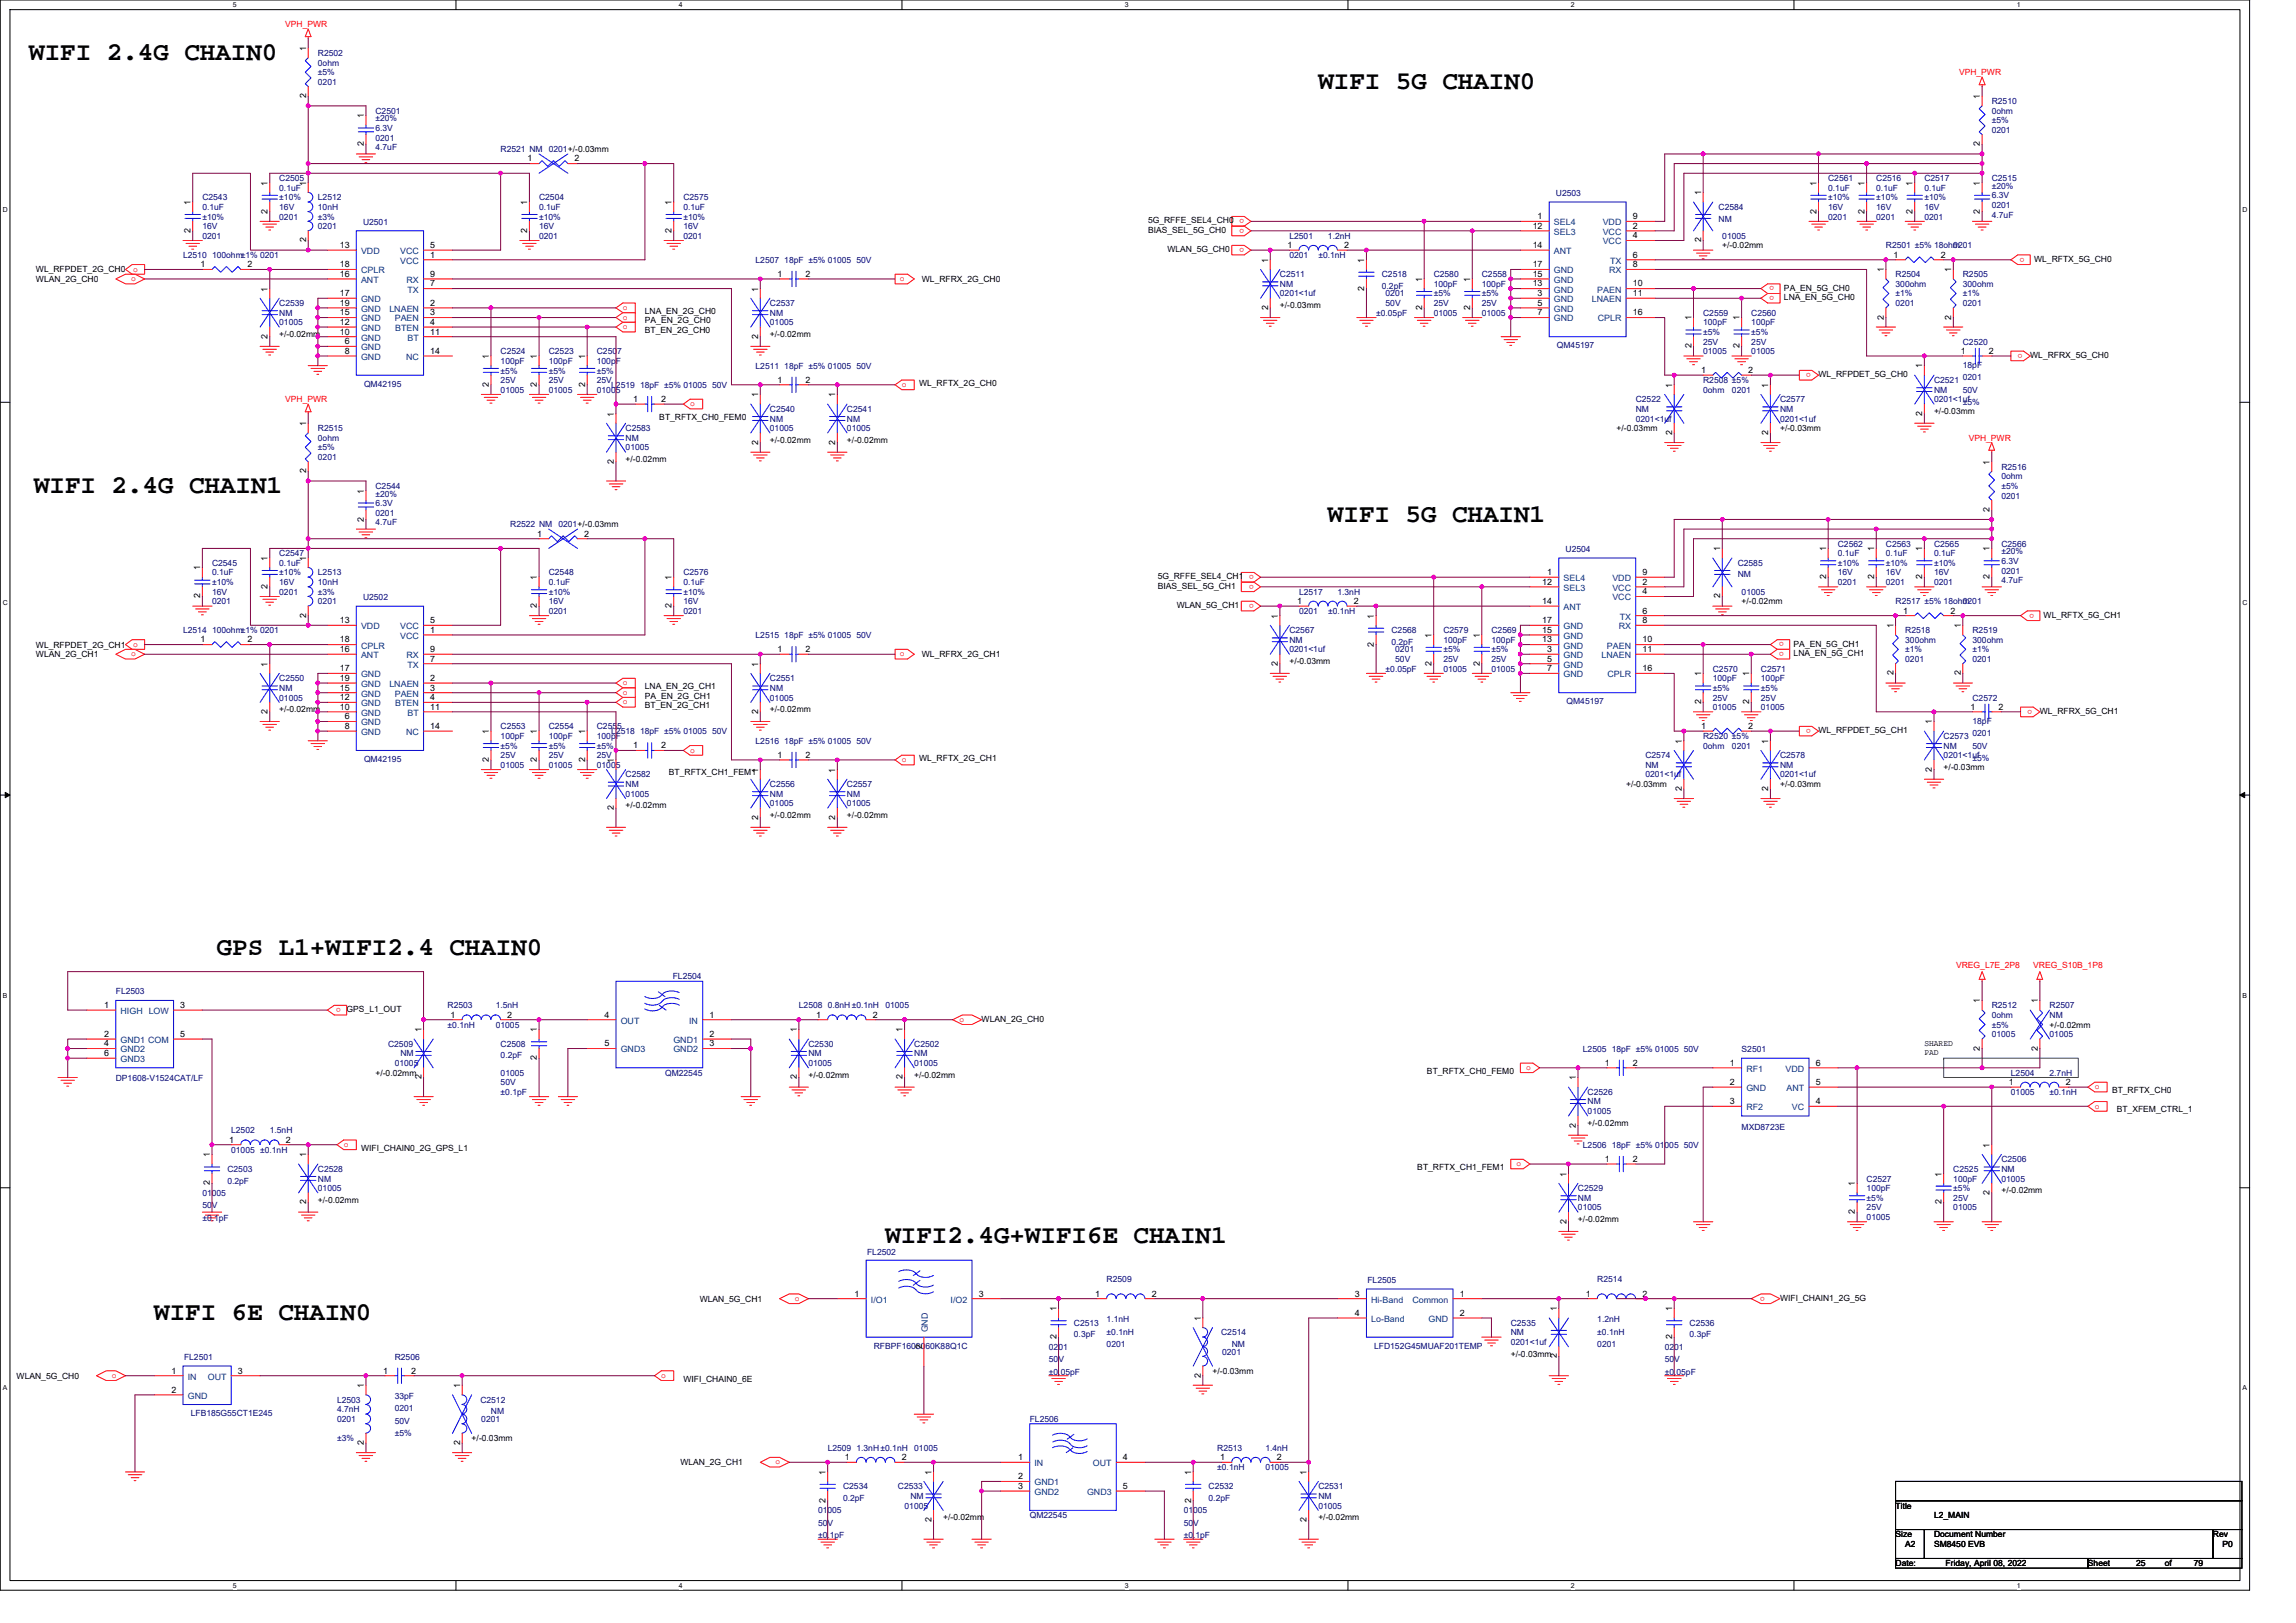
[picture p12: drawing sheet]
<svg xmlns="http://www.w3.org/2000/svg" width="297mm" height="210mm" viewBox="0 0 297 210" stroke-linecap="round" stroke-linejoin="round" font-family="sans-serif">
<defs><g id="words">
<g font-size="3.3">
<text x="3.8" y="7.8">WIFI 2.4G CHAIN0</text>
<text x="170.6" y="11.5">WIFI 5G CHAIN0</text>
<text x="4.4" y="63.8">WIFI 2.4G CHAIN1</text>
<text x="171.8" y="67.5">WIFI 5G CHAIN1</text>
<text x="28" y="123.5">GPS L1+WIFI2.4 CHAIN0</text>
<text x="114.6" y="160.9">WIFI2.4G+WIFI6E CHAIN1</text>
<text x="20" y="170.8">WIFI 6E CHAIN0</text>
</g>
<g font-size="1.1" fill="#f00">
<text x="36.9" y="3.5">VPH_PWR</text>
<text x="253.4" y="9.7">VPH_PWR</text>
<text x="161" y="28.3" transform="rotate(180 161 28.3)">o</text>
<text x="161" y="29.6" transform="rotate(180 161 29.6)">o</text>
<text x="17.2" y="35.1">o</text>
<text x="161" y="32.1" transform="rotate(180 161 32.1)">o</text>
<text x="261.9" y="33.3" transform="rotate(180 261.9 33.3)">o</text>
<text x="17" y="36.4">o</text>
<text x="80.6" y="40.1">o</text>
<text x="80.6" y="41.4">o</text>
<text x="116.4" y="36.4">o</text>
<text x="229.5" y="37.1" transform="rotate(180 229.5 37.1)">o</text>
<text x="229.5" y="38.3" transform="rotate(180 229.5 38.3)">o</text>
<text x="80.6" y="42.6">o</text>
<text x="261.7" y="45.8" transform="rotate(180 261.7 45.8)">o</text>
<text x="36.9" y="52">VPH_PWR</text>
<text x="89.3" y="52.6">o</text>
<text x="116.7" y="50.1">o</text>
<text x="234.3" y="48.3" transform="rotate(180 234.3 48.3)">o</text>
<text x="254.7" y="57">VPH_PWR</text>
<text x="162.2" y="74.4" transform="rotate(180 162.2 74.4)">o</text>
<text x="162.2" y="75.6" transform="rotate(180 162.2 75.6)">o</text>
<text x="17.2" y="83.7">o</text>
<text x="162.2" y="78.1" transform="rotate(180 162.2 78.1)">o</text>
<text x="230.8" y="83.1" transform="rotate(180 230.8 83.1)">o</text>
<text x="263.2" y="79.4" transform="rotate(180 263.2 79.4)">o</text>
<text x="17" y="84.9">o</text>
<text x="80.6" y="88.7">o</text>
<text x="80.6" y="89.9">o</text>
<text x="116.4" y="84.9">o</text>
<text x="230.8" y="84.3" transform="rotate(180 230.8 84.3)">o</text>
<text x="80.6" y="91.1">o</text>
<text x="234.3" y="94.3" transform="rotate(180 234.3 94.3)">o</text>
<text x="262.9" y="91.8" transform="rotate(180 262.9 91.8)">o</text>
<text x="89.3" y="97.4">o</text>
<text x="116.7" y="98.6">o</text>
<text x="253.1" y="125.2">VREG_L7E_2P8</text>
<text x="263" y="125.2">VREG_S10B_1P8</text>
<text x="44.1" y="130.4" transform="rotate(180 44.1 130.4)">o</text>
<text x="124.1" y="132.2">o</text>
<text x="197.4" y="138.5">o</text>
<text x="271" y="140.9">o</text>
<text x="271" y="143.4">o</text>
<text x="44.5" y="148.4">o</text>
<text x="196.2" y="150.9">o</text>
<text x="228.3" y="167.7" transform="rotate(180 228.3 167.7)">o</text>
<text x="102.8" y="168.3">o</text>
<text x="14.5" y="178.3">o</text>
<text x="85.6" y="178.3">o</text>
<text x="100.3" y="189.5">o</text>
</g>
<g font-size="1.1">
<text x="39.6" y="6.6" transform="rotate(-90 39.6 6.6)">1</text>
<text x="39.6" y="12.7" transform="rotate(-90 39.6 12.7)">2</text>
<text x="47.1" y="15.3" transform="rotate(-90 47.1 15.3)">1</text>
<text x="256.2" y="12.8" transform="rotate(-90 256.2 12.8)">1</text>
<text x="47.1" y="18.9" transform="rotate(-90 47.1 18.9)">2</text>
<text x="68.2" y="20.9">1</text>
<text x="74.3" y="20.9">2</text>
<text x="256.2" y="18.9" transform="rotate(-90 256.2 18.9)">2</text>
<text x="24.7" y="26.5" transform="rotate(-90 24.7 26.5)">1</text>
<text x="34.6" y="27.6" transform="rotate(-90 34.6 27.6)">2</text>
<text x="34.6" y="24" transform="rotate(-90 34.6 24)">1</text>
<text x="39.6" y="24" transform="rotate(-90 39.6 24)">1</text>
<text x="68.2" y="26.5" transform="rotate(-90 68.2 26.5)">1</text>
<text x="86.9" y="26.5" transform="rotate(-90 86.9 26.5)">1</text>
<text x="148.5" y="28.9">5G_RFFE_SEL4_CH0</text>
<text x="198.3" y="29.6">12</text>
<text x="198.9" y="28.4">1</text>
<text x="211.2" y="29.6">2</text>
<text x="211.2" y="28.4">9</text>
<text x="220.1" y="25.3" transform="rotate(-90 220.1 25.3)">1</text>
<text x="235" y="27.6" transform="rotate(-90 235 27.6)">2</text>
<text x="235" y="24" transform="rotate(-90 235 24)">1</text>
<text x="241.2" y="27.6" transform="rotate(-90 241.2 27.6)">2</text>
<text x="241.2" y="24" transform="rotate(-90 241.2 24)">1</text>
<text x="247.4" y="27.6" transform="rotate(-90 247.4 27.6)">2</text>
<text x="247.4" y="24" transform="rotate(-90 247.4 24)">1</text>
<text x="256.2" y="27.6" transform="rotate(-90 256.2 27.6)">2</text>
<text x="256.2" y="24" transform="rotate(-90 256.2 24)">1</text>
<text x="4.7" y="35.2">WL_RFPDET_2G_CH0</text>
<text x="24.7" y="30.1" transform="rotate(-90 24.7 30.1)">2</text>
<text x="25.9" y="34.6">1</text>
<text x="32" y="34.6">2</text>
<text x="39.6" y="31.4" transform="rotate(-90 39.6 31.4)">2</text>
<text x="44" y="34.6">18</text>
<text x="44" y="35.8">16</text>
<text x="44" y="32.1">13</text>
<text x="55.7" y="33.3">1</text>
<text x="55.7" y="32.1">5</text>
<text x="55.7" y="35.8">9</text>
<text x="68.2" y="30.1" transform="rotate(-90 68.2 30.1)">2</text>
<text x="86.9" y="30.1" transform="rotate(-90 86.9 30.1)">2</text>
<text x="100.6" y="35.8">1</text>
<text x="104.2" y="35.8">2</text>
<text x="148.5" y="30.1">BIAS_SEL_5G_CH0</text>
<text x="151" y="32.6">WLAN_5G_CH0</text>
<text x="164.1" y="34" transform="rotate(-90 164.1 34)">1</text>
<text x="166.6" y="32.1">1</text>
<text x="173.9" y="32.1">2</text>
<text x="176.5" y="34" transform="rotate(-90 176.5 34)">1</text>
<text x="198.3" y="32.1">14</text>
<text x="198.3" y="35.8">15</text>
<text x="198.3" y="34.6">17</text>
<text x="211.2" y="30.8">4</text>
<text x="211.2" y="34.6">8</text>
<text x="211.2" y="33.3">6</text>
<text x="220.1" y="31.4" transform="rotate(-90 220.1 31.4)">2</text>
<text x="222.8" y="32.1">+/-0.02mm</text>
<text x="243.7" y="35.2" transform="rotate(-90 243.7 35.2)">1</text>
<text x="245" y="33.3">1</text>
<text x="251.1" y="33.3">2</text>
<text x="252.4" y="35.2" transform="rotate(-90 252.4 35.2)">1</text>
<text x="263.2" y="33.9">WL_RFTX_5G_CH0</text>
<text x="4.7" y="36.5">WLAN_2G_CH0</text>
<text x="34.6" y="37.7" transform="rotate(-90 34.6 37.7)">1</text>
<text x="44" y="38.3">17</text>
<text x="44" y="40.8">15</text>
<text x="44" y="39.6">19</text>
<text x="55.7" y="40.8">3</text>
<text x="55.7" y="39.6">2</text>
<text x="55.7" y="37.1">7</text>
<text x="83.4" y="40.6">LNA_EN_2G_CH0</text>
<text x="83.4" y="41.8">PA_EN_2G_CH0</text>
<text x="98.1" y="37.7" transform="rotate(-90 98.1 37.7)">1</text>
<text x="119.3" y="36.5">WL_RFRX_2G_CH0</text>
<text x="164.1" y="40.1" transform="rotate(-90 164.1 40.1)">2</text>
<text x="165.6" y="39.9">+/-0.03mm</text>
<text x="176.5" y="37.6" transform="rotate(-90 176.5 37.6)">2</text>
<text x="184" y="40.1" transform="rotate(-90 184 40.1)">2</text>
<text x="184" y="36.5" transform="rotate(-90 184 36.5)">1</text>
<text x="190.2" y="40.1" transform="rotate(-90 190.2 40.1)">2</text>
<text x="190.2" y="36.5" transform="rotate(-90 190.2 36.5)">1</text>
<text x="198.3" y="37.1">13</text>
<text x="198.9" y="38.3">3</text>
<text x="198.9" y="39.6">5</text>
<text x="198.9" y="40.8">7</text>
<text x="211.2" y="37.1">10</text>
<text x="211.2" y="38.3">11</text>
<text x="211.2" y="40.8">16</text>
<text x="218.8" y="41.4" transform="rotate(-90 218.8 41.4)">1</text>
<text x="225" y="41.4" transform="rotate(-90 225 41.4)">1</text>
<text x="230.8" y="37.6">PA_EN_5G_CH0</text>
<text x="230.8" y="38.9">LNA_EN_5G_CH0</text>
<text x="243.7" y="41.3" transform="rotate(-90 243.7 41.3)">2</text>
<text x="252.4" y="41.3" transform="rotate(-90 252.4 41.3)">2</text>
<text x="34.6" y="43.8" transform="rotate(-90 34.6 43.8)">2</text>
<text x="36.1" y="43.6">+/-0.02mm</text>
<text x="44" y="42">12</text>
<text x="44" y="43.3">10</text>
<text x="44.6" y="45.8">8</text>
<text x="44.6" y="44.5">6</text>
<text x="55.7" y="45.8">14</text>
<text x="55.7" y="42">4</text>
<text x="55.7" y="43.3">11</text>
<text x="63.2" y="46.4" transform="rotate(-90 63.2 46.4)">1</text>
<text x="69.5" y="46.4" transform="rotate(-90 69.5 46.4)">1</text>
<text x="75.7" y="46.4" transform="rotate(-90 75.7 46.4)">1</text>
<text x="83.4" y="43.1">BT_EN_2G_CH0</text>
<text x="98.1" y="43.8" transform="rotate(-90 98.1 43.8)">2</text>
<text x="99.6" y="43.6">+/-0.02mm</text>
<text x="218.8" y="45.1" transform="rotate(-90 218.8 45.1)">2</text>
<text x="225" y="45.1" transform="rotate(-90 225 45.1)">2</text>
<text x="248.7" y="47.7" transform="rotate(-90 248.7 47.7)">1</text>
<text x="253.7" y="45.8">1</text>
<text x="257.3" y="45.8">2</text>
<text x="262.7" y="46.3">WL_RFRX_5G_CH0</text>
<text x="63.2" y="50" transform="rotate(-90 63.2 50)">2</text>
<text x="69.5" y="50" transform="rotate(-90 69.5 50)">2</text>
<text x="75.7" y="50" transform="rotate(-90 75.7 50)">2</text>
<text x="79.4" y="53.9" transform="rotate(-90 79.4 53.9)">1</text>
<text x="81.9" y="52">1</text>
<text x="85.6" y="52">2</text>
<text x="98.1" y="51.4" transform="rotate(-90 98.1 51.4)">1</text>
<text x="100.6" y="49.5">1</text>
<text x="104.2" y="49.5">2</text>
<text x="108.1" y="51.4" transform="rotate(-90 108.1 51.4)">1</text>
<text x="118.9" y="49.9">WL_RFTX_2G_CH0</text>
<text x="216.3" y="50.2" transform="rotate(-90 216.3 50.2)">1</text>
<text x="220.1" y="48.3">1</text>
<text x="226.2" y="48.3">2</text>
<text x="228.8" y="50.2" transform="rotate(-90 228.8 50.2)">1</text>
<text x="235.3" y="48.8">WL_RFPDET_5G_CH0</text>
<text x="248.7" y="53.8" transform="rotate(-90 248.7 53.8)">2</text>
<text x="250.2" y="53.6">+/-0.03mm</text>
<text x="39.6" y="55.1" transform="rotate(-90 39.6 55.1)">1</text>
<text x="80.9" y="59.8">+/-0.02mm</text>
<text x="85.3" y="54.3">BT_RFTX_CH0_FEM0</text>
<text x="98.1" y="57.5" transform="rotate(-90 98.1 57.5)">2</text>
<text x="99.6" y="57.3">+/-0.02mm</text>
<text x="108.1" y="57.5" transform="rotate(-90 108.1 57.5)">2</text>
<text x="109.6" y="57.3">+/-0.02mm</text>
<text x="209.1" y="55.8">+/-0.03mm</text>
<text x="216.3" y="56.3" transform="rotate(-90 216.3 56.3)">2</text>
<text x="228.8" y="56.3" transform="rotate(-90 228.8 56.3)">2</text>
<text x="230.3" y="55.8">+/-0.03mm</text>
<text x="39.6" y="61.3" transform="rotate(-90 39.6 61.3)">2</text>
<text x="47.1" y="63.9" transform="rotate(-90 47.1 63.9)">1</text>
<text x="79.4" y="60" transform="rotate(-90 79.4 60)">2</text>
<text x="257.4" y="60.1" transform="rotate(-90 257.4 60.1)">1</text>
<text x="47.1" y="67.5" transform="rotate(-90 47.1 67.5)">2</text>
<text x="69.5" y="69.4">1</text>
<text x="75.6" y="69.4">2</text>
<text x="222.5" y="71.3" transform="rotate(-90 222.5 71.3)">1</text>
<text x="236.2" y="71.3" transform="rotate(-90 236.2 71.3)">1</text>
<text x="242.5" y="71.3" transform="rotate(-90 242.5 71.3)">1</text>
<text x="248.7" y="71.3" transform="rotate(-90 248.7 71.3)">1</text>
<text x="257.4" y="71.3" transform="rotate(-90 257.4 71.3)">1</text>
<text x="257.4" y="66.2" transform="rotate(-90 257.4 66.2)">2</text>
<text x="25.9" y="77.4" transform="rotate(-90 25.9 77.4)">2</text>
<text x="25.9" y="73.8" transform="rotate(-90 25.9 73.8)">1</text>
<text x="34.6" y="76.2" transform="rotate(-90 34.6 76.2)">2</text>
<text x="34.6" y="72.6" transform="rotate(-90 34.6 72.6)">1</text>
<text x="39.6" y="72.6" transform="rotate(-90 39.6 72.6)">1</text>
<text x="69.5" y="75.1" transform="rotate(-90 69.5 75.1)">1</text>
<text x="86.9" y="75.1" transform="rotate(-90 86.9 75.1)">1</text>
<text x="149.8" y="75">5G_RFFE_SEL4_CH1</text>
<text x="149.8" y="76.2">BIAS_SEL_5G_CH1</text>
<text x="199.5" y="75.6">12</text>
<text x="200.2" y="74.4">1</text>
<text x="212.5" y="75.6">2</text>
<text x="212.5" y="76.9">4</text>
<text x="212.5" y="74.4">9</text>
<text x="222.5" y="77.4" transform="rotate(-90 222.5 77.4)">2</text>
<text x="236.2" y="74.9" transform="rotate(-90 236.2 74.9)">2</text>
<text x="242.5" y="74.9" transform="rotate(-90 242.5 74.9)">2</text>
<text x="248.7" y="74.9" transform="rotate(-90 248.7 74.9)">2</text>
<text x="257.4" y="74.9" transform="rotate(-90 257.4 74.9)">2</text>
<text x="4.7" y="83.8">WL_RFPDET_2G_CH1</text>
<text x="25.9" y="83.1">1</text>
<text x="32" y="83.1">2</text>
<text x="39.6" y="79.9" transform="rotate(-90 39.6 79.9)">2</text>
<text x="44" y="83.1">18</text>
<text x="44" y="80.6">13</text>
<text x="55.7" y="81.9">1</text>
<text x="55.7" y="80.6">5</text>
<text x="69.5" y="78.7" transform="rotate(-90 69.5 78.7)">2</text>
<text x="86.9" y="78.7" transform="rotate(-90 86.9 78.7)">2</text>
<text x="152.2" y="78.7">WLAN_5G_CH1</text>
<text x="165.3" y="80" transform="rotate(-90 165.3 80)">1</text>
<text x="167.8" y="78.1">1</text>
<text x="175.2" y="78.1">2</text>
<text x="177.8" y="83.7" transform="rotate(-90 177.8 83.7)">2</text>
<text x="177.8" y="80" transform="rotate(-90 177.8 80)">1</text>
<text x="185.2" y="82.5" transform="rotate(-90 185.2 82.5)">1</text>
<text x="191.4" y="82.5" transform="rotate(-90 191.4 82.5)">1</text>
<text x="199.5" y="83.1">13</text>
<text x="199.5" y="78.1">14</text>
<text x="199.5" y="81.9">15</text>
<text x="199.5" y="80.6">17</text>
<text x="212.5" y="83.1">10</text>
<text x="212.5" y="80.6">8</text>
<text x="212.5" y="79.4">6</text>
<text x="225.3" y="78.2">+/-0.02mm</text>
<text x="232" y="83.7">PA_EN_5G_CH1</text>
<text x="245" y="81.3" transform="rotate(-90 245 81.3)">1</text>
<text x="246.2" y="79.4">1</text>
<text x="252.3" y="79.4">2</text>
<text x="253.7" y="81.3" transform="rotate(-90 253.7 81.3)">1</text>
<text x="264.4" y="79.9">WL_RFTX_5G_CH1</text>
<text x="4.7" y="85">WLAN_2G_CH1</text>
<text x="34.6" y="86.3" transform="rotate(-90 34.6 86.3)">1</text>
<text x="44" y="86.8">17</text>
<text x="44" y="84.4">16</text>
<text x="44" y="89.3">15</text>
<text x="44" y="88.1">19</text>
<text x="55.7" y="89.3">3</text>
<text x="55.7" y="88.1">2</text>
<text x="55.7" y="84.4">9</text>
<text x="55.7" y="85.6">7</text>
<text x="83.4" y="89.1">LNA_EN_2G_CH1</text>
<text x="98.1" y="86.3" transform="rotate(-90 98.1 86.3)">1</text>
<text x="100.6" y="84.4">1</text>
<text x="104.2" y="84.4">2</text>
<text x="119.3" y="85">WL_RFRX_2G_CH1</text>
<text x="165.3" y="86.1" transform="rotate(-90 165.3 86.1)">2</text>
<text x="166.8" y="85.9">+/-0.03mm</text>
<text x="185.2" y="86.1" transform="rotate(-90 185.2 86.1)">2</text>
<text x="191.4" y="86.1" transform="rotate(-90 191.4 86.1)">2</text>
<text x="200.2" y="84.4">3</text>
<text x="200.2" y="85.6">5</text>
<text x="200.2" y="86.8">7</text>
<text x="212.5" y="84.4">11</text>
<text x="212.5" y="86.8">16</text>
<text x="220.1" y="87.5" transform="rotate(-90 220.1 87.5)">1</text>
<text x="226.3" y="87.5" transform="rotate(-90 226.3 87.5)">1</text>
<text x="232" y="84.9">LNA_EN_5G_CH1</text>
<text x="245" y="87.4" transform="rotate(-90 245 87.4)">2</text>
<text x="253.7" y="87.4" transform="rotate(-90 253.7 87.4)">2</text>
<text x="34.6" y="92.4" transform="rotate(-90 34.6 92.4)">2</text>
<text x="36.1" y="92.1">+/-0.02mm</text>
<text x="44" y="90.6">12</text>
<text x="44" y="91.8">10</text>
<text x="44.6" y="94.3">8</text>
<text x="44.6" y="93.1">6</text>
<text x="55.7" y="94.3">14</text>
<text x="55.7" y="90.6">4</text>
<text x="55.7" y="91.8">11</text>
<text x="63.2" y="95" transform="rotate(-90 63.2 95)">1</text>
<text x="69.5" y="95" transform="rotate(-90 69.5 95)">1</text>
<text x="75.7" y="95" transform="rotate(-90 75.7 95)">1</text>
<text x="83.4" y="90.4">PA_EN_2G_CH1</text>
<text x="83.4" y="91.6">BT_EN_2G_CH1</text>
<text x="98.1" y="92.4" transform="rotate(-90 98.1 92.4)">2</text>
<text x="99.6" y="92.1">+/-0.02mm</text>
<text x="220.1" y="91.1" transform="rotate(-90 220.1 91.1)">2</text>
<text x="220.1" y="94.3">1</text>
<text x="226.2" y="94.3">2</text>
<text x="226.3" y="91.1" transform="rotate(-90 226.3 91.1)">2</text>
<text x="235.3" y="94.9">WL_RFPDET_5G_CH1</text>
<text x="249.9" y="93.7" transform="rotate(-90 249.9 93.7)">1</text>
<text x="254.9" y="91.8">1</text>
<text x="258.5" y="91.8">2</text>
<text x="263.9" y="92.4">WL_RFRX_5G_CH1</text>
<text x="63.2" y="98.6" transform="rotate(-90 63.2 98.6)">2</text>
<text x="69.5" y="98.6" transform="rotate(-90 69.5 98.6)">2</text>
<text x="75.7" y="98.6" transform="rotate(-90 75.7 98.6)">2</text>
<text x="79.4" y="98.7" transform="rotate(-90 79.4 98.7)">1</text>
<text x="81.9" y="96.8">1</text>
<text x="85.6" y="96.8">2</text>
<text x="86.5" y="100.3">BT_RFTX_CH1_FEM1</text>
<text x="98.1" y="99.9" transform="rotate(-90 98.1 99.9)">1</text>
<text x="100.6" y="98">1</text>
<text x="104.2" y="98">2</text>
<text x="108.1" y="99.9" transform="rotate(-90 108.1 99.9)">1</text>
<text x="118.9" y="98.5">WL_RFTX_2G_CH1</text>
<text x="210.4" y="101.8">+/-0.03mm</text>
<text x="217.6" y="96.2" transform="rotate(-90 217.6 96.2)">1</text>
<text x="228.8" y="96.2" transform="rotate(-90 228.8 96.2)">1</text>
<text x="230.3" y="101.8">+/-0.03mm</text>
<text x="249.9" y="99.8" transform="rotate(-90 249.9 99.8)">2</text>
<text x="251.5" y="99.6">+/-0.03mm</text>
<text x="79.4" y="104.8" transform="rotate(-90 79.4 104.8)">2</text>
<text x="80.9" y="104.6">+/-0.02mm</text>
<text x="98.1" y="106" transform="rotate(-90 98.1 106)">2</text>
<text x="99.6" y="105.8">+/-0.02mm</text>
<text x="108.1" y="106" transform="rotate(-90 108.1 106)">2</text>
<text x="109.6" y="105.8">+/-0.02mm</text>
<text x="217.6" y="102.3" transform="rotate(-90 217.6 102.3)">2</text>
<text x="228.8" y="102.3" transform="rotate(-90 228.8 102.3)">2</text>
<text x="13.5" y="130.4">1</text>
<text x="23.3" y="130.4">3</text>
<text x="44.8" y="131">GPS_L1_OUT</text>
<text x="58.3" y="131.7">1</text>
<text x="65.6" y="131.7">2</text>
<text x="78.2" y="131.7">4</text>
<text x="91.8" y="131.7">1</text>
<text x="105.6" y="131.7">1</text>
<text x="112.9" y="131.7">2</text>
<text x="256.2" y="129.8" transform="rotate(-90 256.2 129.8)">1</text>
<text x="263.6" y="129.8" transform="rotate(-90 263.6 129.8)">1</text>
<text x="13.5" y="134.2">2</text>
<text x="13.5" y="135.4">4</text>
<text x="13.5" y="136.6">6</text>
<text x="23.3" y="134.2">5</text>
<text x="54.5" y="133.6" transform="rotate(-90 54.5 133.6)">1</text>
<text x="69.5" y="137.2" transform="rotate(-90 69.5 137.2)">2</text>
<text x="69.5" y="133.6" transform="rotate(-90 69.5 133.6)">1</text>
<text x="78.2" y="135.4">5</text>
<text x="91.8" y="135.4">3</text>
<text x="91.8" y="134.2">2</text>
<text x="103.1" y="133.6" transform="rotate(-90 103.1 133.6)">1</text>
<text x="116.8" y="133.6" transform="rotate(-90 116.8 133.6)">1</text>
<text x="127" y="132.2">WLAN_2G_CH0</text>
<text x="207.6" y="137.9">1</text>
<text x="211.2" y="137.9">2</text>
<text x="223.8" y="137.9">1</text>
<text x="234.9" y="137.9">6</text>
<text x="249" y="135.3">SHARED</text>
<text x="249" y="136.4">PAD</text>
<text x="256.2" y="135.9" transform="rotate(-90 256.2 135.9)">2</text>
<text x="263.6" y="135.9" transform="rotate(-90 263.6 135.9)">2</text>
<text x="265.2" y="132.9">+/-0.02mm</text>
<text x="48.6" y="139.2">+/-0.02mm</text>
<text x="54.5" y="139.7" transform="rotate(-90 54.5 139.7)">2</text>
<text x="103.1" y="139.7" transform="rotate(-90 103.1 139.7)">2</text>
<text x="104.6" y="139.4">+/-0.02mm</text>
<text x="116.8" y="139.7" transform="rotate(-90 116.8 139.7)">2</text>
<text x="118.3" y="139.4">+/-0.02mm</text>
<text x="184.6" y="138.9">BT_RFTX_CH0_FEM0</text>
<text x="203.9" y="139.8" transform="rotate(-90 203.9 139.8)">1</text>
<text x="223.8" y="140.4">2</text>
<text x="223.8" y="142.9">3</text>
<text x="234.9" y="142.9">4</text>
<text x="234.9" y="140.4">5</text>
<text x="259.9" y="140.4">1</text>
<text x="267.2" y="140.4">2</text>
<text x="273.2" y="141.4">BT_RFTX_CH0</text>
<text x="273.9" y="143.9">BT_XFEM_CTRL_1</text>
<text x="27.2" y="149.7" transform="rotate(-90 27.2 149.7)">1</text>
<text x="29.7" y="147.8">1</text>
<text x="37" y="147.8">2</text>
<text x="39.6" y="149.7" transform="rotate(-90 39.6 149.7)">1</text>
<text x="46.7" y="148.9">WIFI_CHAIN0_2G_GPS_L1</text>
<text x="203.9" y="145.9" transform="rotate(-90 203.9 145.9)">2</text>
<text x="205.4" y="145.6">+/-0.02mm</text>
<text x="257.4" y="148.5" transform="rotate(-90 257.4 148.5)">1</text>
<text x="27.2" y="153.4" transform="rotate(-90 27.2 153.4)">2</text>
<text x="39.6" y="155.8" transform="rotate(-90 39.6 155.8)">2</text>
<text x="41.1" y="155.6">+/-0.02mm</text>
<text x="183.4" y="151.4">BT_RFTX_CH1_FEM1</text>
<text x="202.6" y="152.2" transform="rotate(-90 202.6 152.2)">1</text>
<text x="207.6" y="150.3">1</text>
<text x="211.2" y="150.3">2</text>
<text x="240" y="153.5" transform="rotate(-90 240 153.5)">1</text>
<text x="251.2" y="155.8" transform="rotate(-90 251.2 155.8)">2</text>
<text x="251.2" y="152.2" transform="rotate(-90 251.2 152.2)">1</text>
<text x="257.4" y="154.6" transform="rotate(-90 257.4 154.6)">2</text>
<text x="258.9" y="154.3">+/-0.02mm</text>
<text x="202.6" y="158.3" transform="rotate(-90 202.6 158.3)">2</text>
<text x="204.1" y="158.1">+/-0.02mm</text>
<text x="240" y="157.1" transform="rotate(-90 240 157.1)">2</text>
<text x="110.6" y="167.7">1</text>
<text x="126.6" y="167.7">3</text>
<text x="141.7" y="167.7">1</text>
<text x="149" y="167.7">2</text>
<text x="175.3" y="167.7">3</text>
<text x="188.8" y="167.7">1</text>
<text x="205.1" y="167.7">1</text>
<text x="212.5" y="167.7">2</text>
<text x="90.5" y="168.4">WLAN_5G_CH1</text>
<text x="136.7" y="173.3" transform="rotate(-90 136.7 173.3)">2</text>
<text x="136.7" y="169.7" transform="rotate(-90 136.7 169.7)">1</text>
<text x="155.3" y="170.9" transform="rotate(-90 155.3 170.9)">1</text>
<text x="175.3" y="170.2">4</text>
<text x="188.8" y="170.2">2</text>
<text x="201.4" y="169.7" transform="rotate(-90 201.4 169.7)">1</text>
<text x="216.3" y="173.3" transform="rotate(-90 216.3 173.3)">2</text>
<text x="216.3" y="169.7" transform="rotate(-90 216.3 169.7)">1</text>
<text x="230.3" y="168.3">WIFI_CHAIN1_2G_5G</text>
<text x="2.2" y="178.4">WLAN_5G_CH0</text>
<text x="22.2" y="177.7">1</text>
<text x="30.8" y="177.7">3</text>
<text x="47.1" y="179.6" transform="rotate(-90 47.1 179.6)">1</text>
<text x="49.6" y="177.7">1</text>
<text x="53.2" y="177.7">2</text>
<text x="59.5" y="179.6" transform="rotate(-90 59.5 179.6)">1</text>
<text x="88.4" y="178.8">WIFI_CHAIN0_6E</text>
<text x="119.2" y="174.5" transform="rotate(-90 119.2 174.5)">2</text>
<text x="155.3" y="178.2" transform="rotate(-90 155.3 178.2)">2</text>
<text x="156.9" y="177.8">+/-0.03mm</text>
<text x="195.4" y="175.5">+/-0.03mm</text>
<text x="201.4" y="175.7" transform="rotate(-90 201.4 175.7)">2</text>
<text x="22.2" y="180.2">2</text>
<text x="47.1" y="186.9" transform="rotate(-90 47.1 186.9)">2</text>
<text x="59.5" y="186.9" transform="rotate(-90 59.5 186.9)">2</text>
<text x="61" y="186.5">+/-0.03mm</text>
<text x="88" y="189.6">WLAN_2G_CH1</text>
<text x="106.8" y="190.8" transform="rotate(-90 106.8 190.8)">1</text>
<text x="109.3" y="188.9">1</text>
<text x="116.7" y="188.9">2</text>
<text x="120.5" y="190.8" transform="rotate(-90 120.5 190.8)">1</text>
<text x="131.7" y="188.9">1</text>
<text x="131.7" y="191.4">2</text>
<text x="145.3" y="188.9">4</text>
<text x="154.1" y="190.8" transform="rotate(-90 154.1 190.8)">1</text>
<text x="157.9" y="188.9">1</text>
<text x="165.2" y="188.9">2</text>
<text x="169" y="190.8" transform="rotate(-90 169 190.8)">1</text>
<text x="106.8" y="194.4" transform="rotate(-90 106.8 194.4)">2</text>
<text x="120.5" y="196.9" transform="rotate(-90 120.5 196.9)">2</text>
<text x="122" y="196.7">+/-0.02mm</text>
<text x="131.7" y="192.6">3</text>
<text x="145.3" y="192.6">5</text>
<text x="154.1" y="194.4" transform="rotate(-90 154.1 194.4)">2</text>
<text x="169" y="196.9" transform="rotate(-90 169 196.9)">2</text>
<text x="170.6" y="196.7">+/-0.02mm</text>
<text x="245.2" y="195.2">Title</text>
<text x="250.2" y="196.4">L2_MAIN</text>
<text x="245.2" y="198.9">Size</text>
<text x="245.2" y="202.7">Date:</text>
<text x="246.5" y="200.2">A2</text>
<text x="250.2" y="198.9">Document Number</text>
<text x="250.2" y="200.2">SM8450 EVB</text>
<text x="251.7" y="202.6">Friday, April 08, 2022</text>
<text x="270.1" y="202.7">Sheet</text>
<text x="276.3" y="202.6">25</text>
<text x="280.1" y="202.6">of</text>
<text x="283.8" y="202.6">79</text>
<text x="286.3" y="198.9">Rev</text>
<text x="287.5" y="200.2">P0</text>
</g>
<g font-size="1.1" fill="#000080">
<text x="41.1" y="7.2">R2502</text>
<text x="41.1" y="8.5">0ohm</text>
<text x="41.1" y="9.7">±5%</text>
<text x="41.1" y="11">0201</text>
<text x="48.6" y="14.7">C2501</text>
<text x="48.6" y="17">6.3V</text>
<text x="48.6" y="15.7">±20%</text>
<text x="257.7" y="13.5">R2510</text>
<text x="257.7" y="14.7">0ohm</text>
<text x="257.7" y="16">±5%</text>
<text x="257.7" y="17.2">0201</text>
<text x="36.1" y="23.4">C2505</text>
<text x="48.6" y="19.4">4.7uF</text>
<text x="48.6" y="18.2">0201</text>
<text x="64.8" y="19.7">R2521 NM</text>
<text x="71" y="19.7">0201+/-0.03mm</text>
<text x="236.5" y="23.4">C2561</text>
<text x="242.7" y="23.4">C2516</text>
<text x="249" y="23.4">C2517</text>
<text x="257.7" y="23.4">C2515</text>
<text x="26.2" y="25.9">C2543</text>
<text x="26.2" y="27.2">0.1uF</text>
<text x="26.2" y="29.7">16V</text>
<text x="26.2" y="28.4">±10%</text>
<text x="36.1" y="24.7">0.1uF</text>
<text x="36.1" y="28.4">0201</text>
<text x="36.1" y="27.2">16V</text>
<text x="36.1" y="25.9">±10%</text>
<text x="41.1" y="25.9">L2512</text>
<text x="41.1" y="27.2">10nH</text>
<text x="41.1" y="28.4">±3%</text>
<text x="41.1" y="29.7">0201</text>
<text x="47" y="29.1">U2501</text>
<text x="69.7" y="25.9">C2504</text>
<text x="69.7" y="27.2">0.1uF</text>
<text x="69.7" y="29.7">16V</text>
<text x="69.7" y="28.4">±10%</text>
<text x="88.4" y="25.9">C2575</text>
<text x="88.4" y="27.2">0.1uF</text>
<text x="88.4" y="29.7">16V</text>
<text x="88.4" y="28.4">±10%</text>
<text x="201.3" y="25.4">U2503</text>
<text x="222.3" y="27.2">C2584</text>
<text x="222.3" y="28.7">NM</text>
<text x="236.5" y="24.7">0.1uF</text>
<text x="236.5" y="28.4">0201</text>
<text x="236.5" y="27.2">16V</text>
<text x="236.5" y="25.9">±10%</text>
<text x="242.7" y="24.7">0.1uF</text>
<text x="242.7" y="28.4">0201</text>
<text x="242.7" y="27.2">16V</text>
<text x="242.7" y="25.9">±10%</text>
<text x="249" y="24.7">0.1uF</text>
<text x="249" y="28.4">0201</text>
<text x="249" y="27.2">16V</text>
<text x="249" y="25.9">±10%</text>
<text x="257.7" y="28.2">4.7uF</text>
<text x="257.7" y="26.9">0201</text>
<text x="257.7" y="25.7">6.3V</text>
<text x="257.7" y="24.4">±20%</text>
<text x="23.7" y="33.4">L2510 100ohm±1% 0201</text>
<text x="26.2" y="30.9">0201</text>
<text x="69.7" y="30.9">0201</text>
<text x="88.4" y="30.9">0201</text>
<text x="97.7" y="34">L2507 18pF ±5% 01005 50V</text>
<text x="165.6" y="35.9">C2511</text>
<text x="166.8" y="30.9">L2501</text>
<text x="166.8" y="33.4">0201</text>
<text x="170.6" y="33.4">±0.1nH</text>
<text x="171.8" y="30.9">1.2nH</text>
<text x="178.8" y="35.9">C2518</text>
<text x="185.5" y="35.9">C2580</text>
<text x="191.7" y="35.9">C2558</text>
<text x="222.8" y="30.9">01005</text>
<text x="244" y="32.1">R2501 ±5% 18ohm</text>
<text x="245.2" y="35.9">R2504</text>
<text x="252.7" y="32.1">0201</text>
<text x="253.9" y="35.9">R2505</text>
<text x="36.1" y="39.6">C2539</text>
<text x="36.1" y="40.9">NM</text>
<text x="99.6" y="39.6">C2537</text>
<text x="99.6" y="40.9">NM</text>
<text x="165.6" y="37.1">NM</text>
<text x="165.6" y="38.4">0201&lt;1uf</text>
<text x="178" y="40.9">±0.05pF</text>
<text x="178.8" y="37.4">0.2pF</text>
<text x="179.3" y="38.4">0201</text>
<text x="179.3" y="39.6">50V</text>
<text x="185.5" y="37.1">100pF</text>
<text x="185.5" y="40.9">01005</text>
<text x="185.5" y="39.6">25V</text>
<text x="185.5" y="38.4">±5%</text>
<text x="191.7" y="37.1">100pF</text>
<text x="191.7" y="40.9">01005</text>
<text x="191.7" y="39.6">25V</text>
<text x="191.7" y="38.4">±5%</text>
<text x="220.3" y="40.9">C2559</text>
<text x="226.6" y="40.9">C2560</text>
<text x="245.2" y="37.1">300ohm</text>
<text x="245.2" y="38.4">±1%</text>
<text x="245.2" y="39.6">0201</text>
<text x="253.9" y="37.1">300ohm</text>
<text x="253.9" y="38.4">±1%</text>
<text x="253.9" y="39.6">0201</text>
<text x="36.1" y="42.1">01005</text>
<text x="64.8" y="45.8">C2524</text>
<text x="64.8" y="47.1">100pF</text>
<text x="71" y="45.8">C2523</text>
<text x="71" y="47.1">100pF</text>
<text x="77.2" y="45.8">C2507</text>
<text x="77.2" y="47.1">100pF</text>
<text x="97.7" y="47.7">L2511 18pF ±5% 01005 50V</text>
<text x="99.6" y="42.1">01005</text>
<text x="201.4" y="45.1">QM45197</text>
<text x="220.3" y="42.1">100pF</text>
<text x="220.3" y="45.8">01005</text>
<text x="220.3" y="44.6">25V</text>
<text x="220.3" y="43.3">±5%</text>
<text x="226.6" y="42.1">100pF</text>
<text x="226.6" y="45.8">01005</text>
<text x="226.6" y="44.6">25V</text>
<text x="226.6" y="43.3">±5%</text>
<text x="253.9" y="44.6">C2520</text>
<text x="253.9" y="47.6">18pF</text>
<text x="47.1" y="50.1">QM42195</text>
<text x="64.8" y="50.8">01005</text>
<text x="64.8" y="49.6">25V</text>
<text x="64.8" y="48.3">±5%</text>
<text x="71" y="50.8">01005</text>
<text x="71" y="49.6">25V</text>
<text x="71" y="48.3">±5%</text>
<text x="77.2" y="50.8">01005</text>
<text x="77.2" y="49.6">25V</text>
<text x="77.2" y="48.3">±5%</text>
<text x="79.1" y="50.2">L2519 18pF ±5% 01005 50V</text>
<text x="99.6" y="53.3">C2540</text>
<text x="109.6" y="53.3">C2541</text>
<text x="211.6" y="52">C2522</text>
<text x="211.6" y="53.3">NM</text>
<text x="220.3" y="49.6">R2508 ±5%</text>
<text x="220.3" y="50.8">0ohm</text>
<text x="224.1" y="50.8">0201</text>
<text x="230.3" y="52">C2577</text>
<text x="230.3" y="53.3">NM</text>
<text x="250.2" y="49.6">C2521</text>
<text x="250.2" y="50.8">NM</text>
<text x="250.2" y="52">0201&lt;1uf</text>
<text x="253.9" y="49.2">0201</text>
<text x="253.9" y="50.8">50V</text>
<text x="253.9" y="52.4">±5%</text>
<text x="41.1" y="55.8">R2515</text>
<text x="41.1" y="57">0ohm</text>
<text x="41.1" y="58.3">±5%</text>
<text x="41.1" y="59.5">0201</text>
<text x="80.9" y="55.8">C2583</text>
<text x="80.9" y="57">NM</text>
<text x="80.9" y="58.3">01005</text>
<text x="99.6" y="54.5">NM</text>
<text x="99.6" y="55.8">01005</text>
<text x="109.6" y="54.5">NM</text>
<text x="109.6" y="55.8">01005</text>
<text x="211.6" y="54.5">0201&lt;1uf</text>
<text x="230.3" y="54.5">0201&lt;1uf</text>
<text x="48.6" y="63.2">C2544</text>
<text x="48.6" y="65.5">6.3V</text>
<text x="48.6" y="64.2">±20%</text>
<text x="258.9" y="60.8">R2516</text>
<text x="258.9" y="62">0ohm</text>
<text x="258.9" y="63.2">±5%</text>
<text x="258.9" y="64.5">0201</text>
<text x="36.1" y="72">C2547</text>
<text x="48.6" y="68">4.7uF</text>
<text x="48.6" y="66.7">0201</text>
<text x="66" y="68.2">R2522 NM</text>
<text x="72.2" y="68.2">0201+/-0.03mm</text>
<text x="202.5" y="71.5">U2504</text>
<text x="237.8" y="70.7">C2562</text>
<text x="237.8" y="72">0.1uF</text>
<text x="244" y="70.7">C2563</text>
<text x="244" y="72">0.1uF</text>
<text x="250.2" y="70.7">C2565</text>
<text x="250.2" y="72">0.1uF</text>
<text x="258.9" y="70.7">C2566</text>
<text x="258.9" y="71.7">±20%</text>
<text x="27.4" y="73.2">C2545</text>
<text x="27.4" y="74.4">0.1uF</text>
<text x="27.4" y="76.9">16V</text>
<text x="27.4" y="75.7">±10%</text>
<text x="36.1" y="73.2">0.1uF</text>
<text x="36.1" y="76.9">0201</text>
<text x="36.1" y="75.7">16V</text>
<text x="36.1" y="74.4">±10%</text>
<text x="41.1" y="74.4">L2513</text>
<text x="41.1" y="75.7">10nH</text>
<text x="41.1" y="76.9">±3%</text>
<text x="47" y="77.7">U2502</text>
<text x="71" y="74.4">C2548</text>
<text x="71" y="75.7">0.1uF</text>
<text x="71" y="76.9">±10%</text>
<text x="88.4" y="74.4">C2576</text>
<text x="88.4" y="75.7">0.1uF</text>
<text x="88.4" y="76.9">±10%</text>
<text x="168.1" y="76.9">L2517</text>
<text x="173" y="76.9">1.3nH</text>
<text x="224.8" y="73.2">C2585</text>
<text x="224.8" y="74.7">NM</text>
<text x="225.3" y="76.9">01005</text>
<text x="237.8" y="75.7">0201</text>
<text x="237.8" y="74.4">16V</text>
<text x="237.8" y="73.2">±10%</text>
<text x="244" y="75.7">0201</text>
<text x="244" y="74.4">16V</text>
<text x="244" y="73.2">±10%</text>
<text x="250.2" y="75.7">0201</text>
<text x="250.2" y="74.4">16V</text>
<text x="250.2" y="73.2">±10%</text>
<text x="258.9" y="75.4">4.7uF</text>
<text x="258.9" y="74.2">0201</text>
<text x="258.9" y="73">6.3V</text>
<text x="23.7" y="81.9">L2514 100ohm±1% 0201</text>
<text x="27.4" y="78.2">0201</text>
<text x="41.1" y="78.2">0201</text>
<text x="71" y="79.4">0201</text>
<text x="71" y="78.2">16V</text>
<text x="88.4" y="79.4">0201</text>
<text x="88.4" y="78.2">16V</text>
<text x="97.7" y="82.5">L2515 18pF ±5% 01005 50V</text>
<text x="166.8" y="81.9">C2567</text>
<text x="166.8" y="83.2">NM</text>
<text x="168.1" y="79.4">0201</text>
<text x="171.8" y="79.4">±0.1nH</text>
<text x="180" y="81.9">C2568</text>
<text x="180" y="83.4">0.2pF</text>
<text x="186.7" y="81.9">C2579</text>
<text x="186.7" y="83.2">100pF</text>
<text x="193" y="81.9">C2569</text>
<text x="193" y="83.2">100pF</text>
<text x="245.2" y="78.2">R2517 ±5% 18ohm</text>
<text x="246.5" y="81.9">R2518</text>
<text x="246.5" y="83.2">300ohm</text>
<text x="253.9" y="78.2">0201</text>
<text x="255.2" y="81.9">R2519</text>
<text x="255.2" y="83.2">300ohm</text>
<text x="36.1" y="88.1">C2550</text>
<text x="36.1" y="89.4">NM</text>
<text x="99.6" y="88.1">C2551</text>
<text x="99.6" y="89.4">NM</text>
<text x="166.8" y="84.4">0201&lt;1uf</text>
<text x="179.3" y="86.9">±0.05pF</text>
<text x="180.5" y="84.4">0201</text>
<text x="180.5" y="85.7">50V</text>
<text x="186.7" y="86.9">01005</text>
<text x="186.7" y="85.7">25V</text>
<text x="186.7" y="84.4">±5%</text>
<text x="193" y="86.9">01005</text>
<text x="193" y="85.7">25V</text>
<text x="193" y="84.4">±5%</text>
<text x="221.6" y="86.9">C2570</text>
<text x="221.6" y="88.1">100pF</text>
<text x="221.6" y="89.4">±5%</text>
<text x="227.8" y="86.9">C2571</text>
<text x="227.8" y="88.1">100pF</text>
<text x="227.8" y="89.4">±5%</text>
<text x="246.5" y="84.4">±1%</text>
<text x="246.5" y="85.7">0201</text>
<text x="255.2" y="84.4">±1%</text>
<text x="255.2" y="85.7">0201</text>
<text x="36.1" y="90.6">01005</text>
<text x="64.8" y="94.4">C2553</text>
<text x="64.8" y="95.6">100pF</text>
<text x="71" y="94.4">C2554</text>
<text x="71" y="95.6">100pF</text>
<text x="77.2" y="94.4">C2555</text>
<text x="77.2" y="95.6">100pF</text>
<text x="79.1" y="95">L2518 18pF ±5% 01005 50V</text>
<text x="99.6" y="90.6">01005</text>
<text x="202.7" y="91.1">QM45197</text>
<text x="220.3" y="95.6">R2520 ±5%</text>
<text x="221.6" y="91.9">01005</text>
<text x="221.6" y="90.6">25V</text>
<text x="227.8" y="91.9">01005</text>
<text x="227.8" y="90.6">25V</text>
<text x="251.5" y="95.6">C2573</text>
<text x="255.2" y="90.6">C2572</text>
<text x="255.2" y="93.6">18pF</text>
<text x="255.2" y="95.2">0201</text>
<text x="47.1" y="98.6">QM42195</text>
<text x="64.8" y="99.3">01005</text>
<text x="64.8" y="98.1">25V</text>
<text x="64.8" y="96.9">±5%</text>
<text x="71" y="99.3">01005</text>
<text x="71" y="98.1">25V</text>
<text x="71" y="96.9">±5%</text>
<text x="77.2" y="99.3">01005</text>
<text x="77.2" y="98.1">25V</text>
<text x="77.2" y="96.9">±5%</text>
<text x="80.9" y="100.6">C2582</text>
<text x="80.9" y="101.8">NM</text>
<text x="97.7" y="96.2">L2516 18pF ±5% 01005 50V</text>
<text x="99.6" y="101.8">C2556</text>
<text x="109.6" y="101.8">C2557</text>
<text x="212.9" y="98.1">C2574</text>
<text x="212.9" y="99.3">NM</text>
<text x="212.9" y="100.6">0201&lt;1uf</text>
<text x="220.3" y="96.9">0ohm</text>
<text x="224.1" y="96.9">0201</text>
<text x="230.3" y="98.1">C2578</text>
<text x="230.3" y="99.3">NM</text>
<text x="230.3" y="100.6">0201&lt;1uf</text>
<text x="251.5" y="96.9">NM</text>
<text x="251.5" y="98.1">0201&lt;1uf</text>
<text x="255.2" y="96.9">50V</text>
<text x="255.2" y="98.5">±5%</text>
<text x="80.9" y="103.1">01005</text>
<text x="99.6" y="103.1">NM</text>
<text x="99.6" y="104.3">01005</text>
<text x="109.6" y="103.1">NM</text>
<text x="109.6" y="104.3">01005</text>
<text x="15" y="128.6">FL2503</text>
<text x="57.9" y="130.5">R2503</text>
<text x="64.1" y="130.5">1.5nH</text>
<text x="87" y="126.7">FL2504</text>
<text x="103.4" y="130.5">L2508 0.8nH±0.1nH</text>
<text x="114.5" y="130.5">01005</text>
<text x="257.7" y="130.5">R2512</text>
<text x="257.7" y="131.7">0ohm</text>
<text x="265.2" y="130.5">R2507</text>
<text x="265.2" y="131.7">NM</text>
<text x="50.2" y="135.4">C2509</text>
<text x="51.1" y="137.9">01005</text>
<text x="51.8" y="136.7">NM</text>
<text x="57.9" y="132.9">±0.1nH</text>
<text x="64.1" y="132.9">01005</text>
<text x="64.8" y="135.4">C2508</text>
<text x="64.8" y="136.9">0.2pF</text>
<text x="104.6" y="135.4">C2530</text>
<text x="104.6" y="136.7">NM</text>
<text x="104.6" y="137.9">01005</text>
<text x="118.3" y="135.4">C2502</text>
<text x="118.3" y="136.7">NM</text>
<text x="118.3" y="137.9">01005</text>
<text x="204.8" y="136.1">L2505 18pF ±5% 01005 50V</text>
<text x="225.3" y="136.1">S2501</text>
<text x="257.7" y="132.9">±5%</text>
<text x="257.7" y="134.2">01005</text>
<text x="265.2" y="134.2">01005</text>
<text x="15" y="139.9">DP1608-V1524CAT/LF</text>
<text x="64.8" y="139.2">01005</text>
<text x="64.8" y="140.4">50V</text>
<text x="64.8" y="141.7">±0.1pF</text>
<text x="86" y="139.2">QM22545</text>
<text x="205.4" y="141.7">C2526</text>
<text x="205.4" y="142.9">NM</text>
<text x="260.2" y="139.2">L2504</text>
<text x="260.2" y="141.7">01005</text>
<text x="265.2" y="139.2">2.7nH</text>
<text x="265.2" y="141.7">±0.1nH</text>
<text x="29.9" y="146.6">L2502</text>
<text x="29.9" y="149.1">01005 ±0.1nH</text>
<text x="34.9" y="146.6">1.5nH</text>
<text x="204.8" y="148.5">L2506 18pF ±5% 01005 50V</text>
<text x="205.4" y="144.1">01005</text>
<text x="225.3" y="146.1">MXD8723E</text>
<text x="26.2" y="154.7">01005</text>
<text x="29.4" y="151.6">C2503</text>
<text x="29.4" y="153.1">0.2pF</text>
<text x="41.1" y="151.6">C2528</text>
<text x="41.1" y="152.9">NM</text>
<text x="41.1" y="154.1">01005</text>
<text x="204.1" y="154.1">C2529</text>
<text x="204.1" y="155.3">NM</text>
<text x="241.5" y="152.9">C2527</text>
<text x="241.5" y="154.1">100pF</text>
<text x="241.5" y="155.3">±5%</text>
<text x="252.7" y="151.6">C2525</text>
<text x="252.7" y="152.9">100pF</text>
<text x="252.7" y="155.3">25V</text>
<text x="252.7" y="154.1">±5%</text>
<text x="258.9" y="150.4">C2506</text>
<text x="258.9" y="151.6">NM</text>
<text x="258.9" y="152.9">01005</text>
<text x="26.2" y="156.3">50V</text>
<text x="26.2" y="158">±0.1pF</text>
<text x="204.1" y="156.6">01005</text>
<text x="241.5" y="157.8">01005</text>
<text x="241.5" y="156.6">25V</text>
<text x="252.7" y="156.6">01005</text>
<text x="112.2" y="162.3">FL2502</text>
<text x="143.2" y="165.9">R2509</text>
<text x="176.9" y="166.1">FL2505</text>
<text x="206.6" y="165.9">R2514</text>
<text x="138.9" y="171.5">C2513</text>
<text x="138.9" y="173">0.3pF</text>
<text x="143.2" y="171">1.1nH</text>
<text x="143.2" y="172.7">±0.1nH</text>
<text x="158" y="172.8">C2514</text>
<text x="195.4" y="171.5">C2535</text>
<text x="195.4" y="172.8">NM</text>
<text x="206.6" y="171">1.2nH</text>
<text x="206.6" y="172.7">±0.1nH</text>
<text x="218.6" y="171.5">C2536</text>
<text x="218.6" y="173">0.3pF</text>
<text x="23.8" y="176">FL2501</text>
<text x="51.1" y="175.9">R2506</text>
<text x="113" y="174.5">RFBPF1608060K88Q1C</text>
<text x="135.7" y="174.6">0201</text>
<text x="135.7" y="176.3">50V</text>
<text x="135.7" y="177.9">±0.05pF</text>
<text x="143.2" y="174.3">0201</text>
<text x="158.1" y="175.3">0201</text>
<text x="159.4" y="174.3">NM</text>
<text x="177.8" y="174.5">LFD152G45MUAF201TEMP</text>
<text x="195.4" y="174">0201&lt;1uf</text>
<text x="206.6" y="174.3">0201</text>
<text x="215.4" y="174.6">0201</text>
<text x="215.4" y="176.3">50V</text>
<text x="215.4" y="177.9">±0.05pF</text>
<text x="24.7" y="183.2">LFB185G55CT1E245</text>
<text x="43.6" y="181.5">L2503</text>
<text x="43.6" y="182.7">4.7nH</text>
<text x="43.6" y="184">0201</text>
<text x="51.1" y="181">33pF</text>
<text x="51.1" y="182.6">0201</text>
<text x="51.1" y="184.2">50V</text>
<text x="51.1" y="185.8">±5%</text>
<text x="62.1" y="181.5">C2512</text>
<text x="62.3" y="184">0201</text>
<text x="63.5" y="183">NM</text>
<text x="133.2" y="184">FL2506</text>
<text x="43.6" y="186.5">±3%</text>
<text x="107.1" y="187.7">L2509 1.3nH±0.1nH</text>
<text x="118.3" y="187.7">01005</text>
<text x="157.5" y="187.7">R2513</text>
<text x="157.5" y="190.2">±0.1nH</text>
<text x="163.7" y="187.7">1.4nH</text>
<text x="163.7" y="190.2">01005</text>
<text x="105.8" y="195.8">01005</text>
<text x="105.8" y="197.4">50V</text>
<text x="109.1" y="192.7">C2534</text>
<text x="109.1" y="194.2">0.2pF</text>
<text x="116.2" y="192.7">C2533</text>
<text x="117" y="195.2">01005</text>
<text x="117.8" y="193.9">NM</text>
<text x="133.2" y="196.4">QM22545</text>
<text x="153.1" y="195.8">01005</text>
<text x="153.1" y="197.4">50V</text>
<text x="156.4" y="192.7">C2532</text>
<text x="156.4" y="194.2">0.2pF</text>
<text x="170.6" y="192.7">C2531</text>
<text x="170.6" y="193.9">NM</text>
<text x="170.6" y="195.2">01005</text>
<text x="105.8" y="199">±0.1pF</text>
<text x="153.1" y="199">±0.1pF</text>
</g>
<g font-size="1.1" fill="#004080">
<text x="201" y="29.1">SEL4</text>
<text x="207.3" y="29.1">VDD</text>
<text x="46.7" y="35.4">CPLR</text>
<text x="46.7" y="32.9">VDD</text>
<text x="51.8" y="34.1">VCC</text>
<text x="51.8" y="32.9">VCC</text>
<text x="201" y="30.4">SEL3</text>
<text x="201" y="32.9">ANT</text>
<text x="201" y="35.4">GND</text>
<text x="207.3" y="30.4">VCC</text>
<text x="207.3" y="31.6">VCC</text>
<text x="208.2" y="35.4">RX</text>
<text x="208.3" y="34.1">TX</text>
<text x="46.7" y="39.1">GND</text>
<text x="46.7" y="36.6">ANT</text>
<text x="46.7" y="41.6">GND</text>
<text x="46.7" y="40.3">GND</text>
<text x="50.4" y="40.3">LNAEN</text>
<text x="51.1" y="41.6">PAEN</text>
<text x="52.6" y="36.6">RX</text>
<text x="52.7" y="37.8">TX</text>
<text x="201" y="39.1">GND</text>
<text x="201" y="40.3">GND</text>
<text x="201" y="41.6">GND</text>
<text x="201" y="37.8">GND</text>
<text x="201" y="36.6">GND</text>
<text x="205.9" y="39.1">LNAEN</text>
<text x="206.6" y="37.8">PAEN</text>
<text x="206.7" y="41.6">CPLR</text>
<text x="46.7" y="46.6">GND</text>
<text x="46.7" y="42.8">GND</text>
<text x="46.7" y="45.3">GND</text>
<text x="46.7" y="44.1">GND</text>
<text x="51.1" y="42.8">BTEN</text>
<text x="52.5" y="46.6">NC</text>
<text x="52.7" y="44.1">BT</text>
<text x="202.3" y="75.2">SEL4</text>
<text x="202.3" y="76.4">SEL3</text>
<text x="208.6" y="76.4">VCC</text>
<text x="208.6" y="77.7">VCC</text>
<text x="208.6" y="75.2">VDD</text>
<text x="46.7" y="83.9">CPLR</text>
<text x="46.7" y="81.4">VDD</text>
<text x="51.8" y="82.7">VCC</text>
<text x="51.8" y="81.4">VCC</text>
<text x="202.3" y="83.9">GND</text>
<text x="202.3" y="78.9">ANT</text>
<text x="202.3" y="82.7">GND</text>
<text x="202.3" y="81.4">GND</text>
<text x="207.9" y="83.9">PAEN</text>
<text x="209.4" y="81.4">RX</text>
<text x="209.5" y="80.2">TX</text>
<text x="46.7" y="87.6">GND</text>
<text x="46.7" y="85.2">ANT</text>
<text x="46.7" y="88.9">GND</text>
<text x="50.4" y="88.9">LNAEN</text>
<text x="52.6" y="85.2">RX</text>
<text x="52.7" y="86.4">TX</text>
<text x="202.3" y="85.2">GND</text>
<text x="202.3" y="86.4">GND</text>
<text x="202.3" y="87.6">GND</text>
<text x="207.2" y="85.2">LNAEN</text>
<text x="208" y="87.6">CPLR</text>
<text x="46.7" y="95.1">GND</text>
<text x="46.7" y="91.4">GND</text>
<text x="46.7" y="93.9">GND</text>
<text x="46.7" y="92.6">GND</text>
<text x="46.7" y="90.1">GND</text>
<text x="51.1" y="90.1">PAEN</text>
<text x="51.1" y="91.4">BTEN</text>
<text x="52.5" y="95.1">NC</text>
<text x="52.7" y="92.6">BT</text>
<text x="15.6" y="131.2">HIGH LOW</text>
<text x="15.6" y="134.9">GND1 COM</text>
<text x="15.6" y="136.2">GND2</text>
<text x="15.6" y="137.4">GND3</text>
<text x="80.3" y="132.4">OUT</text>
<text x="80.3" y="136.2">GND3</text>
<text x="87.1" y="136.2">GND2</text>
<text x="87.1" y="134.9">GND1</text>
<text x="89.2" y="132.4">IN</text>
<text x="225.9" y="138.7">RF1</text>
<text x="225.9" y="141.2">GND</text>
<text x="225.9" y="143.6">RF2</text>
<text x="231" y="138.7">VDD</text>
<text x="231.1" y="141.2">ANT</text>
<text x="231.8" y="143.6">VC</text>
<text x="112.7" y="168.5">I/O1</text>
<text x="120.1" y="172.4" transform="rotate(-90 120.1 172.4)">GND</text>
<text x="123" y="168.5">I/O2</text>
<text x="177.4" y="168.5">Hi-Band</text>
<text x="177.4" y="171">Lo-Band</text>
<text x="182.7" y="168.5">Common</text>
<text x="184.8" y="171">GND</text>
<text x="24.3" y="178.5">IN</text>
<text x="26.9" y="178.5">OUT</text>
<text x="24.3" y="181">GND</text>
<text x="133.8" y="189.7">IN</text>
<text x="141.4" y="189.7">OUT</text>
<text x="133.8" y="193.4">GND2</text>
<text x="133.8" y="192.2">GND1</text>
<text x="140.6" y="193.4">GND3</text>
</g>
<g font-size=".9">
<text x="30.1" y="1">5</text>
<text x="87.8" y="1">4</text>
<text x="145.5" y="1">3</text>
<text x="203.2" y="1">2</text>
<text x="260.9" y="1">1</text>
<text x=".4" y="27.5">D</text>
<text x="290.1" y="27.5">D</text>
<text x=".4" y="78.3">C</text>
<text x="290.1" y="78.3">C</text>
<text x=".4" y="129.1">B</text>
<text x="290.1" y="129.1">B</text>
<text x=".4" y="179.9">A</text>
<text x="290.1" y="179.9">A</text>
<text x="30.1" y="205.4">5</text>
<text x="87.8" y="205.4">4</text>
<text x="145.5" y="205.4">3</text>
<text x="203.2" y="205.4">2</text>
<text x="260.9" y="205.4">1</text>
</g>
</g></defs>
<path d="M0 0h291v205.7h-291zM1.3 1.2h288.5v203.3h-288.5z" fill="none" stroke="#000" stroke-width=".13"/>
<g fill="#fff">
<path d="M30.1 .1h.5v1h-.5z"/>
<path d="M30.1 204.6h.5v1h-.5z"/>
</g>
<path d="M59 0v1.2M59 204.5v1.2" fill="none" stroke="#000" stroke-width=".13"/>
<g fill="#fff">
<path d="M87.8 .1h.5v1h-.5z"/>
<path d="M87.8 204.6h.5v1h-.5z"/>
</g>
<path d="M116.7 0v1.2M116.7 204.5v1.2" fill="none" stroke="#000" stroke-width=".13"/>
<g fill="#fff">
<path d="M145.5 .1h.5v1h-.5z"/>
<path d="M145.5 204.6h.5v1h-.5z"/>
</g>
<path d="M174.4 0v1.2M174.4 204.5v1.2" fill="none" stroke="#000" stroke-width=".13"/>
<g fill="#fff">
<path d="M203.2 .1h.5v1h-.5z"/>
<path d="M203.2 204.6h.5v1h-.5z"/>
</g>
<path d="M232.1 0v1.2M232.1 204.5v1.2" fill="none" stroke="#000" stroke-width=".13"/>
<g fill="#fff">
<path d="M260.9 .1h.5v1h-.5z"/>
<path d="M260.9 204.6h.5v1h-.5z"/>
<path d="M.4 26.6h.6v1h-.6z"/>
<path d="M290.1 26.6h.6v1h-.6z"/>
<path d="M.4 77.4h.6v1h-.6z"/>
<path d="M290.1 77.4h.6v1h-.6z"/>
</g>
<path d="M0 52h1.3M289.8 52h1.2" fill="none" stroke="#000" stroke-width=".13"/>
<g fill="#fff">
<path d="M.4 128.3h.5v1h-.5z"/>
<path d="M290.1 128.3h.6v1h-.6z"/>
</g>
<path d="M0 102.9h1.3M289.8 102.9h1.2" fill="none" stroke="#000" stroke-width=".13"/>
<path d="M.7 102.5l.6 .4-.6 .3zM289.8 102.9l.6-.4v.7z" fill="#000" stroke="#000" stroke-width=".13"/>
<g fill="#fff">
<path d="M.4 179.1h.5v1h-.5z"/>
<path d="M290.1 179.1h.6v1h-.6z"/>
</g>
<path d="M0 153.7h1.3M289.8 153.7h1.2M245.2 191.7h44.8v2.5h-44.8zM245.2 194.2h44.8v3.7h-44.8zM245.2 197.9h3.8v3.7h-3.8zM249 197.9h37.3v3.7h-37.3zM286.3 197.9h3.7v3.7h-3.7zM245.2 201.6h24.9v1.3h-24.9zM270.1 201.6h19.9v1.3h-19.9z" fill="none" stroke="#000" stroke-width=".13"/>
<path d="M251.5 136.9h17.4v2.5h-17.4zM251.5 136.9h.1" fill="none" stroke="#008040" stroke-width=".13"/>
<g fill="none" stroke="#f00" stroke-width=".13">
<path d="M39.9 4.7v.3M39.9 6.2v1.3M39.9 11.2v1.2M39.9 3.7l.3 1h-.7zM46.1 19.9h2.5M47.3 14.9v1.3M47.3 17.4v1.3M256.4 11v.2M256.4 12.4v1.3M256.4 17.4v1.3M256.4 10l.4 1h-.8zM15 36.1l1.2-.6h1.3l1.2 .6-1.2 .6h-1.3z"/>
<path d="M16.2 34.9l.9-.7h1.6v1.3h-1.6zM23.7 31.1h2.5M24.1 31.5h1.7M24.4 31.9h1M24.8 32.2h.3M24.9 26.1v1.3M24.9 28.6v1.3M26.2 34.9h1.2M31.2 34.9h1.2M33.7 28.6h2.4M34 29h1.8M34.4 29.4h1"/>
<path d="M34.8 29.8h.2M34.9 37.3v1.3M34.9 23.6v1.3M34.9 26.1v1.3M39.9 23.6v1.3M39.9 29.9v1.2M42.4 34.9h3.7M42.4 38.6h3.7M42.4 36.1h3.7M42.4 32.4h3.7M42.4 39.8h3.7M46.5 20.3h1.7"/>
<path d="M46.8 20.7h1M47.2 21h.3M54.8 36.1h3.7M54.8 37.3h3.7M54.8 33.6h3.7M54.8 39.8h3.7M54.8 32.4h3.7M67.2 31.1h2.5M67.6 31.5h1.8M68 31.9h1M68.4 32.2h.2M68.5 21.2h1.2"/>
<path d="M68.5 26.1v1.3M68.5 28.6v1.3M73.5 21.2h1.2M79.7 39.8l.9-.6h1.6v1.2h-1.6zM85.9 31.1h2.5M86.3 31.5h1.7M86.7 31.9h1M87 32.2h.3M87.2 26.1v1.3M87.2 28.6v1.3M98.4 37.3v1.3M100.9 36.1h1.2"/>
<path d="M103.4 36.1h1.2M115.8 35.5h1.6l.9 .6-.9 .6h-1.6zM159.4 28h1.6l.8 .6-.8 .7h-1.6zM159.4 29.3h1.6l.8 .6-.8 .6h-1.6zM159.4 31.8h1.6l.8 .6-.8 .6h-1.6zM164.3 33.6v1.3M164.3 38.6v1.2M166.8 32.4h1.3M173 32.4h1.3M176.8 33.6v1.3M176.8 36.1v1.2M184.3 36.1v1.2"/>
<path d="M184.3 38.6v1.2M190.5 36.1v1.2M190.5 38.6v1.2M196.7 28.6h3.7M196.7 38.6h3.7M196.7 39.8h3.7M196.7 29.9h3.7M196.7 37.3h3.7M196.7 32.4h3.7M196.7 36.1h3.7M196.7 34.9h3.7M210.4 29.9h3.7"/>
<path d="M210.4 31.1h3.7M210.4 33.6h3.7M210.4 34.9h3.7M210.4 28.6h3.7M210.4 37.3h3.7M210.4 38.6h3.7M219.1 32.4h2.5M219.5 32.7h1.7M219.8 33.1h1M220.2 33.5h.3M220.3 24.9v1.2M220.3 29.9v1.2"/>
<path d="M227.8 37.3l.9-.6h1.6v1.3h-1.6zM227.8 38.6l.9-.6h1.6v1.2h-1.6zM234 28.6h2.5M234.4 29h1.8M234.8 29.4h1M235.2 29.8h.2M235.3 23.6v1.3M235.3 26.1v1.3M240.3 28.6h2.4M240.6 29h1.8M241 29.4h1M241.4 29.8h.2"/>
<path d="M241.5 23.6v1.3M241.5 26.1v1.3M244 34.9v1.2M244 39.8v1.3M245.2 33.6h1.3M246.5 28.6h2.5M246.8 29h1.8M247.2 29.4h1M247.6 29.8h.2M247.7 23.6v1.3M247.7 26.1v1.3M250.2 33.6h1.3"/>
<path d="M252.7 34.9v1.2M252.7 39.8v1.3M255.2 28.6h2.5M255.6 29h1.7M255.9 29.4h1M256.3 29.8h.3M256.4 23.6v1.3M256.4 26.1v1.3M260.2 33.6l.8-.6h1.7v1.2h-1.7zM33.7 44.8h2.4M34 45.2h1.8M34.4 45.6h1"/>
<path d="M34.8 45.9h.2M34.9 42.3v1.3M39.9 47.3h2.5M39.9 53.3v.2M39.9 54.8v1.2M39.9 59.8v1.2M39.9 52.3l.3 1h-.7zM40.2 47.7h1.8M40.6 48h1M41 48.4h.2M42.4 46.1h3.7M42.4 42.3h3.7"/>
<path d="M42.4 44.8h3.7M42.4 43.6h3.7M42.4 41.1h3.7M54.8 42.3h3.7M54.8 41.1h3.7M54.8 46.1h3.7M54.8 43.6h3.7M62.3 51h2.5M62.7 51.4h1.7M63 51.8h1M63.4 52.2h.2M63.5 46.1v1.2"/>
<path d="M63.5 48.5v1.3M68.5 51h2.5M68.9 51.4h1.7M69.2 51.8h1M69.6 52.2h.3M69.7 46.1v1.2M69.7 48.5v1.3M74.7 51h2.5M75.1 51.4h1.7M75.5 51.8h1M75.8 52.2h.3M76 46.1v1.2"/>
<path d="M76 48.5v1.3M79.7 42.3l.9-.6h1.6v1.2h-1.6zM79.7 53.5v1.3M79.7 58.5v1.3M80.6 40.4h1.6v1.3h-1.6M80.6 40.4l-.9 .7 .9 .6M82.2 52.3h1.2M84.7 52.3h1.2M88.4 52.3l.9-.7h1.6v1.3h-1.6zM97.1 44.8h2.5M97.1 58.5h2.5M97.5 45.2h1.7"/>
<path d="M97.5 58.9h1.7M97.9 45.6h1M97.9 59.2h1M98.3 45.9h.2M98.3 59.6h.2M98.4 51v1.3M98.4 56v1.3M98.4 42.3v1.3M100.9 49.8h1.2M103.4 49.8h1.2M107.1 58.5h2.5M107.5 58.9h1.7"/>
<path d="M107.8 59.2h1M108.2 59.6h.3M108.3 51v1.3M108.3 56v1.3M115.8 49.8l.9-.6h1.6v1.2h-1.6zM163.1 41.1h2.5M163.5 41.4h1.7M163.8 41.8h1M164.2 42.2h.3M175.5 41.1h2.5M175.9 41.4h1.7M176.3 41.8h1"/>
<path d="M176.7 42.2h.2M183 41.1h2.5M183.4 41.4h1.7M183.7 41.8h1M184.1 42.2h.3M189.2 41.1h2.5M189.6 41.4h1.7M190 41.8h1M190.3 42.2h.3M194.2 43.6h2.5M194.6 43.9h1.7M194.9 44.3h1"/>
<path d="M195.3 44.7h.3M196.7 41.1h3.7M210.4 41.1h3.7M215.4 57.3h2.4M215.7 57.6h1.8M216.1 58h1M216.5 58.4h.2M216.6 49.8v1.2M216.6 54.8v1.2M217.8 46.1h2.5M218.2 46.4h1.8M218.6 46.8h1"/>
<path d="M219 47.2h.2M219.1 41.1v1.2M219.1 43.6v1.2M220.3 48.5h1.3M224.1 46.1h2.5M224.4 46.4h1.8M224.8 46.8h1M225.2 47.2h.2M225.3 48.5h1.3M225.3 41.1v1.2M225.3 43.6v1.2M227.8 57.3h2.5"/>
<path d="M228.2 57.6h1.7M228.6 58h.9M228.9 58.4h.3M229 49.8v1.2M229 54.8v1.2M232.8 47.9h1.6l.9 .6-.9 .7h-1.6zM242.7 42.3h2.5M243.1 42.7h1.8M243.5 43.1h1M243.9 43.4h.2M247.7 54.8h2.5M248.1 55.1h1.7"/>
<path d="M248.5 55.5h1M248.8 55.9h.3M249 47.3v1.2M249 52.3v1.2M251.5 42.3h2.4M251.8 42.7h1.8M252.2 43.1h1M252.6 43.4h.2M253.9 46.1h1.3M256.4 46.1h1.3M257.7 57.3l.3 1h-.7zM257.7 58.3v.2"/>
<path d="M257.7 59.8v1.2M260.2 45.4h1.6l.9 .7-.9 .6h-1.6zM24.9 78.4h2.5M25.3 78.8h1.7M25.7 79.2h1M26.1 79.5h.2M26.2 73.4v1.3M26.2 75.9v1.3M33.7 77.2h2.4M34 77.5h1.8M34.4 77.9h1M34.8 78.3h.2"/>
<path d="M34.9 72.2v1.2M34.9 74.7v1.2M39.9 72.2v1.2M39.9 78.4v1.3M46.1 68.5h2.5M46.5 68.8h1.7M46.8 69.2h1M47.2 69.6h.3M47.3 63.5v1.2M47.3 66v1.2M68.5 79.7h2.5M69.7 74.7v1.2"/>
<path d="M69.7 77.2v1.2M69.7 69.7h1.3M74.7 69.7h1.3M78.5 62.2h2.4M78.8 62.6h1.8M79.2 63h1M79.6 63.4h.2M85.9 79.7h2.5M87.2 74.7v1.2M87.2 77.2v1.2M160.6 74.1h1.6l.9 .6-.9 .6h-1.6zM160.6 75.3h1.6l.9 .6-.9 .6h-1.6z"/>
<path d="M160.6 77.8h1.6l.9 .6-.9 .6h-1.6zM165.6 79.7v1.2M168.1 78.4h1.2M174.3 78.4h1.2M178 79.7v1.2M197.9 74.7h3.8M197.9 75.9h3.8M197.9 78.4h3.8M211.6 75.9h3.8M211.6 77.2h3.8M211.6 79.7h3.8M211.6 74.7h3.8"/>
<path d="M221.6 78.4h2.5M222 78.8h1.7M222.3 79.2h1M222.7 79.5h.2M222.8 71v1.2M222.8 75.9v1.3M235.3 75.9h2.5M235.6 76.3h1.8M236 76.7h1M236.4 77h.2M236.5 71v1.2M236.5 73.4v1.3"/>
<path d="M241.5 75.9h2.5M241.9 76.3h1.7M242.2 76.7h1M242.6 77h.3M242.7 71v1.2M242.7 73.4v1.3M246.5 79.7h1.2M247.7 75.9h2.5M248.1 76.3h1.7M248.5 76.7h1M248.8 77h.3M249 71v1.2"/>
<path d="M249 73.4v1.3M251.5 79.7h1.2M256.4 75.9h2.5M256.8 76.3h1.7M257.2 76.7h1M257.6 77h.2M257.7 64.7v1.3M257.7 71v1.2M257.7 73.4v1.3M261.4 79.7l.9-.7h1.6v1.3h-1.6zM15 84.6l1.2-.6h1.3l1.2 .6-1.2 .7h-1.3zM16.2 83.4l.9-.6h1.6v1.2h-1.6z"/>
<path d="M26.2 83.4h1.2M31.2 83.4h1.2M33.7 93.3h2.4M34 93.7h1.8M34.4 94.1h1M34.8 94.5h.2M34.9 85.9v1.2M34.9 90.9v1.2M39.9 95.8h2.5M40.2 96.2h1.8M40.6 96.6h1M41 97h.2"/>
<path d="M42.4 83.4h3.7M42.4 87.1h3.7M42.4 84.6h3.7M42.4 94.6h3.7M42.4 90.9h3.7M42.4 93.3h3.7M42.4 80.9h3.7M42.4 92.1h3.7M42.4 89.6h3.7M42.4 88.4h3.7M54.8 84.6h3.7M54.8 85.9h3.7"/>
<path d="M54.8 90.9h3.7M54.8 82.1h3.7M54.8 88.4h3.7M54.8 89.6h3.7M54.8 80.9h3.7M54.8 94.6h3.7M54.8 92.1h3.7M62.3 99.6h2.5M62.7 99.9h1.7M63.5 94.6v1.2M63.5 97.1v1.2M68.5 99.6h2.5"/>
<path d="M68.9 80h1.7M68.9 99.9h1.7M69.2 80.4h1M69.6 80.8h.3M69.7 94.6v1.2M69.7 97.1v1.2M74.7 99.6h2.5M75.1 99.9h1.7M76 94.6v1.2M76 97.1v1.2M79.7 88.4l.9-.6h1.6v1.2h-1.6zM79.7 90.9l.9-.7h1.6v1.3h-1.6z"/>
<path d="M79.7 98.3v1.3M80.6 89h1.6v1.2h-1.6M80.6 89l-.9 .6 .9 .6M82.2 97.1h1.2M84.7 97.1h1.2M86.3 80h1.7M86.7 80.4h1M87 80.8h.3M88.4 97.1l.9-.6h1.6v1.2h-1.6zM97.1 93.3h2.5M97.5 93.7h1.7M97.9 94.1h1"/>
<path d="M98.3 94.5h.2M98.4 99.6v1.2M98.4 85.9v1.2M98.4 90.9v1.2M100.9 84.6h1.2M100.9 98.3h1.2M103.4 84.6h1.2M103.4 98.3h1.2M108.3 99.6v1.2M115.8 84h1.6l.9 .6-.9 .7h-1.6zM115.8 98.3l.9-.6h1.6v1.3h-1.6zM164.3 87.1h2.5"/>
<path d="M164.7 87.5h1.8M165.1 87.9h1M165.5 88.2h.2M165.6 84.6v1.3M176.8 87.1h2.5M177.1 87.5h1.8M177.5 87.9h1M177.9 88.2h.2M178 82.1v1.3M184.3 87.1h2.4M184.6 87.5h1.8M185 87.9h1"/>
<path d="M185.4 88.2h.2M185.5 82.1v1.3M185.5 84.6v1.3M190.5 87.1h2.5M190.8 87.5h1.8M191.2 87.9h1M191.6 88.2h.2M191.7 82.1v1.3M191.7 84.6v1.3M195.4 89.6h2.5M195.8 90h1.8M196.2 90.4h1"/>
<path d="M196.6 90.7h.2M197.9 84.6h3.8M197.9 85.9h3.8M197.9 87.1h3.8M197.9 83.4h3.8M197.9 82.1h3.8M197.9 80.9h3.8M211.6 80.9h3.8M211.6 83.4h3.8M211.6 84.6h3.8M211.6 87.1h3.8M217.8 95.8v1.3"/>
<path d="M219.1 92.1h2.5M219.5 92.5h1.7M219.8 92.9h1M220.2 93.2h.3M220.3 94.6h1.3M220.3 87.1v1.3M220.3 89.6v1.3M225.3 94.6h1.3M225.3 92.1h2.5M225.7 92.5h1.7M226.1 92.9h1M226.4 93.2h.3"/>
<path d="M226.6 87.1v1.3M226.6 89.6v1.3M229 83.4l.9-.6h1.6v1.2h-1.6zM229 84.6l.9-.6h1.6v1.3h-1.6zM229 95.8v1.3M232.8 94h1.6l.9 .6-.9 .6h-1.6zM244 88.4h2.5M244.4 88.8h1.7M244.7 89.1h1M245.1 89.5h.3M245.2 80.9v1.2M245.2 85.9v1.2"/>
<path d="M250.2 93.3v1.3M250.2 98.3v1.3M252.7 88.4h2.5M253.1 88.8h1.7M253.4 89.1h1M253.8 89.5h.3M253.9 80.9v1.2M253.9 85.9v1.2M255.2 92.1h1.2M257.7 92.1h1.2M261.4 91.5h1.6l.9 .6-.9 .6h-1.6zM63 100.3h1"/>
<path d="M63.4 100.7h.2M69.2 100.3h1M69.6 100.7h.3M75.5 100.3h1M75.8 100.7h.3M78.5 107h2.4M78.8 107.4h1.8M79.2 107.8h1M79.6 108.2h.2M79.7 103.3v1.2M97.1 107h2.5M97.5 107.4h1.7"/>
<path d="M97.9 107.8h1M98.3 108.2h.2M98.4 104.5v1.3M107.1 107h2.5M107.5 107.4h1.7M107.8 107.8h1M108.2 108.2h.3M108.3 104.5v1.3M216.6 103.3h2.5M217 103.7h1.7M217.4 104.1h1M217.7 104.4h.3"/>
<path d="M217.8 100.8v1.3M227.8 103.3h2.5M228.2 103.7h1.7M228.6 104.1h.9M228.9 104.4h.3M229 100.8v1.3M249 100.8h2.5M249.3 101.2h1.8M249.7 101.6h1M250.1 101.9h.2M7.5 139.4h2.5M7.9 139.8h1.7"/>
<path d="M11.2 134.4h3.8M11.2 135.7h3.8M11.2 130.7h3.8M11.2 136.9h3.8M22.5 134.4h3.7M22.5 130.7h3.7M42.4 130.7l.8-.6h1.6v1.2h-1.6zM54.8 133.2v1.2M54.8 138.2v1.2M58.5 131.9h1.3M64.8 131.9h1.2M69.7 133.2v1.2"/>
<path d="M69.7 135.7v1.2M76 131.9h3.7M76 135.7h3.7M90.9 131.9h3.7M90.9 135.7h3.7M90.9 134.4h3.7M103.4 133.2v1.2M103.4 138.2v1.2M105.8 131.9h1.3M112.1 131.9h1.2M117 133.2v1.2M117 138.2v1.2"/>
<path d="M123.3 131.9l1.2-.6h1.2l1.3 .6-1.3 .6h-1.2zM196.7 137.5h1.6l.9 .7-.9 .6h-1.6zM204.1 139.4v1.3M207.9 138.2h1.2M210.4 138.2h1.2M221.6 138.2h3.7M234 138.2h3.8M256.4 126.7v.3M256.4 129.4v1.3M256.4 134.4v1.3M256.4 125.7l.4 1h-.8zM263.9 126.7v.3"/>
<path d="M263.9 125.7l.4 1h-.8zM263.9 129.4v1.3M263.9 134.4v1.3M8.3 140.1h.9M8.6 140.5h.3M26.2 156.8h2.5M26.6 157.2h1.7M26.9 157.6h1M27.3 157.9h.3M27.4 149.4v1.2M27.4 151.8v1.3M29.9 148.1h1.3"/>
<path d="M36.1 148.1h1.3M38.6 156.8h2.5M39 157.2h1.7M39.4 157.6h1M39.7 157.9h.3M39.9 149.4v1.2M39.9 154.3v1.3M43.6 148.1l.9-.6h1.6v1.2h-1.6zM53.6 141.9h2.4M53.9 142.3h1.8M54.3 142.6h1M54.7 143h.2"/>
<path d="M68.5 141.9h2.5M68.9 142.3h1.7M69.2 142.6h1M69.6 143h.3M72.2 141.9h2.5M72.6 142.3h1.8M73 142.6h1M73.4 143h.2M95.9 141.9h2.5M96.2 142.3h1.8M96.6 142.6h1M97 143h.2"/>
<path d="M102.1 140.7h2.5M102.5 141h1.7M102.8 141.4h1M103.2 141.8h.3M115.8 140.7h2.5M116.2 141h1.7M116.5 141.4h1M116.9 141.8h.3M195.4 150h1.7l.8 .6-.8 .6h-1.7zM201.7 159.3h2.4M202 159.7h1.8M202.9 146.9h2.5"/>
<path d="M202.9 151.8v1.3M202.9 156.8v1.3M203.3 147.2h1.7M203.7 147.6h1M204 148h.3M204.1 144.4v1.2M207.9 150.6h1.2M210.4 150.6h1.2M219.1 158.1h2.5M219.5 158.4h1.7M219.8 158.8h1M220.2 159.2h.3"/>
<path d="M221.6 140.7h3.7M221.6 143.1h3.7M234 143.1h3.8M234 140.7h3.8M239 158.1h2.5M239.4 158.4h1.7M239.8 158.8h.9M240.1 159.2h.3M240.3 153.1v1.2M240.3 155.6v1.2M250.2 158.1h2.5M250.6 158.4h1.7"/>
<path d="M250.9 158.8h1M251.3 159.2h.3M251.5 151.8v1.3M251.5 154.3v1.3M256.4 158.1h2.5M256.8 158.4h1.7M257.2 158.8h1M257.6 159.2h.2M257.7 148.1v1.3M257.7 153.1v1.2M260.2 140.7h1.2M266.4 140.7h1.2"/>
<path d="M270.1 140.7l.9-.7h1.6v1.3h-1.6zM270.1 143.1l.9-.6h1.6v1.3h-1.6zM12.5 178l1.2-.6h1.3l1.2 .6-1.2 .6h-1.3zM20 178h3.7M29.9 178h3.8M47.3 179.2v1.3M49.8 178h1.3M52.3 178h1.3M59.8 179.2v1.3M84.7 178l.9-.6h1.6v1.2h-1.6zM100.9 168l1.2-.6h1.3l1.2 .6-1.2 .7h-1.3zM108.3 168h3.8"/>
<path d="M119.5 173v3.7M125.7 168h3.8M135.7 178h2.5M136.1 178.4h1.7M136.5 178.7h1M136.8 179.1h.3M136.9 169.3v1.2M136.9 171.8v1.2M141.9 168h1.3M148.1 168h1.3M154.4 179.2h2.5M154.7 179.6h1.8"/>
<path d="M155.1 180h1M155.6 170.5v1.3M155.6 176.7v1.3M173 168h3.8M173 170.5h3.8M188 170.5h3.7M188 168h3.7M191.7 173h2.5M192.1 173.4h1.7M192.5 173.8h1M192.8 174.1h.3M200.4 178h2.5"/>
<path d="M200.8 178.4h1.7M201.2 178.7h1M201.5 179.1h.3M201.7 169.3v1.2M201.7 174.2v1.3M202.4 160.1h1M202.8 160.4h.2M205.4 168h1.2M211.6 168h1.3M215.4 178h2.4M215.7 178.4h1.8M216.1 178.7h1"/>
<path d="M216.5 179.1h.2M216.6 169.3v1.2M216.6 171.8v1.2M226.6 168l1.2-.6h1.2l1.3 .6-1.3 .7h-1.2zM16.2 190.4h2.5M16.6 190.8h1.7M17 191.2h1M17.4 191.6h.2M20 180.5h3.7M46.1 187.9h2.5M46.5 188.3h1.7M46.8 188.7h1"/>
<path d="M47.2 189.1h.3M47.3 185.4v1.3M58.5 187.9h2.5M58.9 188.3h1.8M59.3 188.7h1M59.7 189.1h.2M59.8 185.4v1.3M98.4 189.2l1.2-.6h1.3l1.2 .6-1.2 .6h-1.3zM105.8 199.1h2.5M106.2 199.5h1.7M106.6 199.9h1M107.1 190.4v1.3"/>
<path d="M107.1 192.9v1.3M109.6 189.2h1.2M115.8 189.2h1.2M118.3 183h2.5M118.7 183.3h1.7M119 183.7h1M119.4 184.1h.3M119.5 199.1h2.5M119.9 199.5h1.7M120.3 199.9h1M120.8 190.4v1.3M120.8 195.4v1.3"/>
<path d="M125.7 199.1h2.5M126.1 199.5h1.8M126.5 199.9h1M129.5 189.2h3.7M129.5 192.9h3.7M129.5 191.7h3.7M144.4 189.2h3.7M144.4 192.9h3.7M149.4 199.1h2.5M149.8 199.5h1.7M150.1 199.9h1M153.1 199.1h2.5"/>
<path d="M153.5 199.5h1.8M153.9 199.9h1M154.4 190.4v1.3M154.4 192.9v1.3M155.5 180.3h.2M158.1 189.2h1.3M164.3 189.2h1.3M168.1 199.1h2.5M168.4 199.5h1.8M168.8 199.9h1M169.3 190.4v1.3M169.3 195.4v1.3"/>
<path d="M107 200.3h.2M120.6 200.3h.3M126.9 200.3h.2M150.5 200.3h.3M154.3 200.3h.2M169.2 200.3h.2"/>
</g>
<g fill="none" stroke="#00f" stroke-width=".13">
<path d="M39.9 7.5l-.4 .4 .7 .7-.7 .7 .7 .8-.7 .7 .4 .4M46.4 16.6h1.9M46.4 17.1h1.9M47.3 16.2v.4M47.3 17.1v.3M69.7 19.9l3.8 2.5M73.5 19.9l-3.8 2.5M256.4 13.7l-.4 .4 .8 .7-.8 .8 .8 .7-.8 .8 .4 .3M23.9 27.7h2M23.9 28.3h2M24.9 27.4v.3M24.9 28.3v.3"/>
<path d="M27.4 34.9l.4-.4 .8 .7 .7-.7 .7 .7 .8-.7 .4 .4M33.7 38.6l2.4 3.7M33.9 25.3h2M33.9 25.8h2M34.9 38.6v1.6M34.9 24.9v.4M34.9 25.8v.3M36.1 38.6l-2.4 3.7M39.9 24.9a.61 .61 0 0 1 .6 .6 .61 .61 0 0 1-.6 .6 .62 .62 0 0 1 .6 .6 .62 .62 0 0 1-.6 .7M39.9 27.4a.61 .61 0 0 1 .6 .6 .61 .61 0 0 1-.6 .6 .61 .61 0 0 1 .6 .6 .61 .61 0 0 1-.6 .6M46.1 29.9h8.7v18.6h-8.7zM67.5 27.7h2"/>
<path d="M67.5 28.3h2M68.5 27.4v.3M68.5 28.3v.3M69.7 21.2l.4-.4 .8 .7 .7-.7 .7 .7 .8-.7 .4 .4M86.2 27.7h2M86.2 28.3h2M87.2 27.4v.3M87.2 28.3v.3M97.1 38.6l2.5 3.7M98.4 38.6v1.6M99.6 38.6l-2.5 3.7M102.1 36.1h.4"/>
<path d="M102.5 35.1v2M103 35.1v2M103 36.1h.4M163.1 34.9l2.5 3.7M163.3 36.5h2M163.3 37h2M164.3 34.9v1.6M164.3 37v1.6M165.6 34.9l-2.5 3.7M168.1 32.3a.61 .61 0 0 1 .6-.6 .61 .61 0 0 1 .6 .6M169.3 32.3a.61 .61 0 0 1 .6-.6 .61 .61 0 0 1 .6 .6 .63 .63 0 0 1 .7-.6 .63 .63 0 0 1 .6 .6M171.8 32.3a.6 .6 0 0 1 .6-.6 .6 .6 0 0 1 .6 .6"/>
<path d="M175.8 35.2h2M175.8 35.7h2M176.8 34.9v.3M176.8 35.7v.4M183.3 37.7h1.9M183.3 38.2h1.9M184.3 37.3v.4M184.3 38.2v.4M189.5 37.7h2M189.5 38.2h2M190.5 37.3v.4M190.5 38.2v.4"/>
<path d="M200.4 26.1h10v17.5h-10zM219.1 26.1l2.5 3.8M219.3 27.7h2M219.3 28.3h2M220.3 26.1v1.6M220.3 28.3v1.6M221.6 26.1l-2.5 3.8M234.3 25.3h2M234.3 25.8h2M235.3 24.9v.4M235.3 25.8v.3M240.5 25.3h2"/>
<path d="M240.5 25.8h2M241.5 24.9v.4M241.5 25.8v.3M244 36.1l.4 .4-.8 .7 .8 .8-.8 .7 .8 .8-.4 .3M246.5 33.6l.3-.4 .8 .8 .7-.8 .8 .8 .7-.8 .4 .4M246.7 25.3h2M246.7 25.8h2M247.7 24.9v.4M247.7 25.8v.3M252.7 36.1l.4 .4-.8 .7 .8 .8-.8 .7 .8 .8-.4 .3M255.4 25.3h2M255.4 25.8h2"/>
<path d="M256.4 24.9v.4M256.4 25.8v.3M33.9 40.2h2M33.9 40.7h2M34.9 40.7v1.6M39.9 56l-.4 .4 .7 .7-.7 .8 .7 .7-.7 .8 .4 .4M62.5 47.7h2M62.5 48.2h2M63.5 47.3v.4M63.5 48.2v.3M68.7 47.7h2M68.7 48.2h2"/>
<path d="M69.7 47.3v.4M69.7 48.2v.3M75 47.7h2M75 48.2h2M76 47.3v.4M76 48.2v.3M78.5 54.8l2.4 3.7M78.7 56.4h2M78.7 56.9h2M79.7 54.8v1.6M79.7 56.9v1.6M80.9 54.8l-2.4 3.7"/>
<path d="M83.4 52.3h.4M83.8 51.3v2M84.3 51.3v2M84.3 52.3h.4M97.1 52.3l2.5 3.7M97.4 53.9h2M97.4 54.4h2M97.4 40.2h2M97.4 40.7h2M98.4 52.3v1.6M98.4 54.4v1.6M98.4 40.7v1.6"/>
<path d="M99.6 52.3l-2.5 3.7M102.1 49.8h.4M102.5 48.8v2M103 48.8v2M103 49.8h.4M107.1 52.3l2.5 3.7M107.3 53.9h2M107.3 54.4h2M108.3 52.3v1.6M108.3 54.4v1.6M109.6 52.3l-2.5 3.7M215.4 51l2.4 3.8"/>
<path d="M215.6 52.6h2M215.6 53.1h2M216.6 51v1.6M216.6 53.1v1.7M217.8 51l-2.4 3.8M218.1 42.7h2M218.1 43.2h2M219.1 42.3v.4M219.1 43.2v.4M221.6 48.5l.4-.3 .7 .7 .8-.7 .7 .7 .7-.7 .4 .3M224.3 42.7h2M224.3 43.2h2"/>
<path d="M225.3 42.3v.4M225.3 43.2v.4M227.8 51l2.5 3.8M228 52.6h2M228 53.1h2M229 51v1.6M229 53.1v1.7M230.3 51l-2.5 3.8M247.7 48.5l2.5 3.8M248 50.2h2M248 50.7h2M249 48.5v1.7"/>
<path d="M249 50.7v1.6M250.2 48.5l-2.5 3.8M255.2 46.1h.4M255.6 45.1v2M256 45.1v2M256 46.1h.4M25.2 75.1h2M25.2 75.5h2M26.2 74.7v.4M26.2 75.5v.4M33.9 73.8h2M33.9 74.3h2"/>
<path d="M34.9 73.4v.4M34.9 74.3v.4M39.9 73.4a.61 .61 0 0 1 .6 .6 .61 .61 0 0 1-.6 .7M39.9 74.7a.61 .61 0 0 1 .6 .6 .61 .61 0 0 1-.6 .6 .62 .62 0 0 1 .6 .6 .62 .62 0 0 1-.6 .7M39.9 77.2a.61 .61 0 0 1 .6 .6 .61 .61 0 0 1-.6 .6M46.1 78.4h8.7v18.7h-8.7zM46.4 65.1h1.9M46.4 65.6h1.9M47.3 64.7v.4M47.3 65.6v.4M68.7 76.3h2M68.7 76.8h2"/>
<path d="M69.7 75.9v.4M69.7 76.8v.4M71 68.5l3.7 2.5M71 69.7l.3-.4 .8 .8 .8-.8 .7 .8 .8-.8 .3 .4M74.7 68.5l-3.7 2.5M86.2 76.3h2M86.2 76.8h2M87.2 75.9v.4M87.2 76.8v.4M169.3 78.4a.61 .61 0 0 1 .6-.6 .61 .61 0 0 1 .6 .6 .62 .62 0 0 1 .7-.6 .62 .62 0 0 1 .6 .6M171.8 78.4a.6 .6 0 0 1 .6-.6 .6 .6 0 0 1 .6 .6M173 78.4a.61 .61 0 0 1 .6-.6 .61 .61 0 0 1 .7 .6"/>
<path d="M201.7 72.2h9.9v17.4h-9.9zM221.6 72.2l2.5 3.7M221.8 73.8h2M221.8 74.3h2M222.8 72.2v1.6M222.8 74.3v1.6M224.1 72.2l-2.5 3.7M235.5 72.6h2M235.5 73.1h2M236.5 72.2v.4M236.5 73.1v.3M241.7 72.6h2"/>
<path d="M241.7 73.1h2M242.7 72.2v.4M242.7 73.1v.3M247.7 79.7l.4-.4 .7 .7 .8-.7 .7 .7 .8-.7 .4 .4M248 72.6h2M248 73.1h2M249 72.2v.4M249 73.1v.3M256.7 72.6h2M256.7 73.1h2M257.7 72.2v.4M257.7 73.1v.3"/>
<path d="M257.7 61l-.4 .4 .7 .7-.7 .8 .7 .7-.7 .7 .4 .4M27.4 83.4l.4-.4 .8 .8 .7-.8 .7 .8 .8-.8 .4 .4M33.7 87.1l2.4 3.8M33.9 88.8h2M33.9 89.2h2M34.9 87.1v1.7M34.9 89.2v1.7M36.1 87.1l-2.4 3.8M62.5 96.2h2M62.5 96.7h2M63.5 95.8v.4M63.5 96.7v.4"/>
<path d="M68.7 96.2h2M68.7 96.7h2M69.7 95.8v.4M69.7 96.7v.4M75 96.2h2M75 96.7h2M76 95.8v.4M76 96.7v.4M78.5 99.6l2.4 3.7M79.7 99.6v1.6M80.9 99.6l-2.4 3.7M83.4 97.1h.4"/>
<path d="M83.8 96.1v2M84.3 96.1v2M84.3 97.1h.4M97.1 87.1l2.5 3.8M97.4 88.8h2M97.4 89.2h2M98.4 87.1v1.7M98.4 89.2v1.7M99.6 87.1l-2.5 3.8M102.1 84.6h.4M102.1 98.3h.4M102.5 83.7v1.9"/>
<path d="M102.5 97.3v2M103 83.7v1.9M103 84.6h.4M103 97.3v2M103 98.3h.4M164.3 80.9l2.5 3.7M164.6 82.5h2M164.6 83h2M165.6 80.9v1.6M165.6 83v1.6M166.8 80.9l-2.5 3.7M177 81.3h2"/>
<path d="M177 81.8h2M178 80.9v.4M178 81.8v.3M184.5 83.8h2M184.5 84.3h2M185.5 83.4v.4M185.5 84.3v.3M190.7 83.8h2M190.7 84.3h2M191.7 83.4v.4M191.7 84.3v.3M216.6 97.1l2.5 3.7"/>
<path d="M216.8 98.7h2M216.8 99.2h2M217.8 97.1v1.6M217.8 99.2v1.6M219.1 97.1l-2.5 3.7M219.3 88.8h2M219.3 89.2h2M220.3 88.4v.4M220.3 89.2v.4M221.6 94.6l.4-.4 .7 .8 .8-.8 .7 .8 .7-.8 .4 .4M225.6 88.8h2M225.6 89.2h2"/>
<path d="M226.6 88.4v.4M226.6 89.2v.4M227.8 97.1l2.5 3.7M228 98.7h2M228 99.2h2M229 97.1v1.6M229 99.2v1.6M230.3 97.1l-2.5 3.7M245.2 82.1l.4 .4-.7 .8 .7 .7-.7 .8 .7 .7-.4 .4M249 94.6l2.5 3.7M249.2 96.2h2M249.2 96.7h2"/>
<path d="M250.2 94.6v1.6M250.2 96.7v1.6M251.5 94.6l-2.5 3.7M253.9 82.1l.4 .4-.7 .8 .7 .7-.7 .8 .7 .7-.4 .4M256.4 92.1h.4M256.8 91.1v2M257.3 91.1v2M257.3 92.1h.4M78.7 101.2h2M78.7 101.7h2M79.7 101.7v1.6M97.1 100.8l2.5 3.7"/>
<path d="M97.4 102.4h2M97.4 102.9h2M98.4 100.8v1.6M98.4 102.9v1.6M99.6 100.8l-2.5 3.7M107.1 100.8l2.5 3.7M107.3 102.4h2M107.3 102.9h2M108.3 100.8v1.6M108.3 102.9v1.6M109.6 100.8l-2.5 3.7M15 129.4h7.5v8.8h-7.5z"/>
<path d="M53.6 134.4l2.4 3.8M53.8 136h2M53.8 136.5h2M54.8 134.4v1.6M54.8 136.5v1.7M56 134.4l-2.4 3.8M59.8 131.9a.6 .6 0 0 1 .6-.6 .6 .6 0 0 1 .6 .6M61 131.9a.61 .61 0 0 1 .6-.6 .61 .61 0 0 1 .6 .6 .63 .63 0 0 1 .7-.6 .63 .63 0 0 1 .6 .6M63.5 131.9a.61 .61 0 0 1 .6-.6 .61 .61 0 0 1 .6 .6M68.7 134.8h2M68.7 135.3h2M69.7 134.4v.4"/>
<path d="M69.7 135.3v.4M79.7 127h11.2v11.2h-11.2zM85.2 128.3l.8 .6M85.3 130.1l.9 .6M85.6 130.3a1.87 1.87 0 0 1-2.2 .2M85.6 129.5a1.87 1.87 0 0 1-2.2 .3M85.6 128.7a1.87 1.87 0 0 1-2.2 .2M87.9 128.4a1.96 1.96 0 0 0-2.2 .3M87.9 130a1.89 1.89 0 0 0-2.2 .3M87.9 129.3a1.93 1.93 0 0 0-2.2 .2M102.1 134.4l2.5 3.8M102.4 136h1.9"/>
<path d="M102.4 136.5h1.9M103.4 134.4v1.6M103.4 136.5v1.7M104.6 134.4l-2.5 3.8M107.1 131.9a.61 .61 0 0 1 .6-.6 .61 .61 0 0 1 .6 .6 .63 .63 0 0 1 .6-.6 .63 .63 0 0 1 .7 .6M109.6 131.9a.6 .6 0 0 1 .6-.6 .6 .6 0 0 1 .6 .6M110.8 131.9a.61 .61 0 0 1 .6-.6 .61 .61 0 0 1 .6 .6M115.8 134.4l2.5 3.8M116 136h2M116 136.5h2M117 134.4v1.6M117 136.5v1.7"/>
<path d="M118.3 134.4l-2.5 3.8M209.1 138.2h.4M209.5 137.2v1.9M210 137.2v1.9M210 138.2h.4M225.3 136.9h8.7v7.5h-8.7zM256.4 130.7l.4 .4-.8 .7 .8 .7-.8 .8 .8 .7-.4 .4M262.7 130.7l2.5 3.7M263.9 130.7l.4 .4-.8 .7 .8 .7-.8 .8 .8 .7-.4 .4M265.2 130.7l-2.5 3.7M26.4 151h2M26.4 151.5h2"/>
<path d="M27.4 150.6v.4M27.4 151.5v.3M31.2 148.1a.61 .61 0 0 1 .6-.6 .61 .61 0 0 1 .6 .6M32.4 148.1a.61 .61 0 0 1 .6-.6 .61 .61 0 0 1 .6 .6 .63 .63 0 0 1 .7-.6 .63 .63 0 0 1 .6 .6M34.9 148.1a.6 .6 0 0 1 .6-.6 .6 .6 0 0 1 .6 .6M38.6 150.6l2.5 3.7M38.9 152.2h2M38.9 152.7h2M39.9 150.6v1.6M39.9 152.7v1.6M41.1 150.6l-2.5 3.7M201.7 153.1l2.4 3.7"/>
<path d="M201.9 154.7h2M201.9 155.2h2M202.9 140.7l2.5 3.7M202.9 153.1v1.6M202.9 155.2v1.6M203.2 142.3h1.9M203.2 142.8h1.9M204.1 140.7v1.6M204.1 142.8v1.6M204.1 153.1l-2.4 3.7M205.4 140.7l-2.5 3.7M209.1 150.6h.4"/>
<path d="M209.5 149.6v2M210 149.6v2M210 150.6h.4M239.3 154.7h2M239.3 155.2h2M240.3 154.3v.4M240.3 155.2v.4M250.5 153.5h2M250.5 154h2M251.5 153.1v.4M251.5 154v.3M256.4 149.4l2.5 3.7"/>
<path d="M256.7 151h2M256.7 151.5h2M257.7 149.4v1.6M257.7 151.5v1.6M258.9 149.4l-2.5 3.7M261.4 140.6a.61 .61 0 0 1 .6-.6 .61 .61 0 0 1 .6 .6M262.7 140.6a.61 .61 0 0 1 .6-.6 .61 .61 0 0 1 .6 .6 .62 .62 0 0 1 .6-.6 .62 .62 0 0 1 .6 .6M265.2 140.6a.6 .6 0 0 1 .6-.6 .6 .6 0 0 1 .6 .6M23.7 176.7h6.2v5h-6.2zM51.1 178h.4M51.5 177v2M51.9 177v2"/>
<path d="M51.9 178h.4M112.1 163h13.6v10h-13.6zM116.3 164.5a1.97 1.97 0 0 1 2.2 .3M116.3 166.6a1.97 1.97 0 0 1 2.2 .3M116.3 165.8a1.93 1.93 0 0 1 2.2 .2M118.6 164.8a1.83 1.83 0 0 0 2.2 .2M118.6 166a1.83 1.83 0 0 0 2.2 .3M118.6 166.9a1.83 1.83 0 0 0 2.2 .2M119 164.4l-.9 .6M119 165.7l-.9 .6M136 170.9h1.9M136 171.4h1.9"/>
<path d="M136.9 170.5v.4M136.9 171.4v.4M145.6 168a.63 .63 0 0 0-.6-.6 .63 .63 0 0 0-.6 .6 .61 .61 0 0 0-.6-.6 .61 .61 0 0 0-.6 .6M148.1 168a.61 .61 0 0 0-.6-.6 .61 .61 0 0 0-.6 .6 .61 .61 0 0 0-.6-.6 .61 .61 0 0 0-.6 .6M154.4 171.8l2.5 4.9M155.6 171.8a.6 .6 0 0 1 .6 .6 .6 .6 0 0 1-.6 .6M155.6 173a.61 .61 0 0 1 .6 .6 .61 .61 0 0 1-.6 .6 .62 .62 0 0 1 .6 .6 .62 .62 0 0 1-.6 .7M155.6 175.5a.61 .61 0 0 1 .6 .6 .61 .61 0 0 1-.6 .6M156.9 171.8l-2.5 4.9M176.8 166.8h11.2v6.2h-11.2zM200.4 170.5l2.5 3.7M200.7 172.1h2"/>
<path d="M200.7 172.6h2M201.7 170.5v1.6M201.7 172.6v1.6M202.9 170.5l-2.5 3.7M207.9 168a.61 .61 0 0 0-.6-.6 .61 .61 0 0 0-.7 .6M211.6 168a.63 .63 0 0 0-.6-.6 .63 .63 0 0 0-.6 .6 .61 .61 0 0 0-.7-.6 .61 .61 0 0 0-.6 .6 .61 .61 0 0 0-.6-.6 .61 .61 0 0 0-.6 .6M215.6 170.9h2M215.6 171.4h2M216.6 170.5v.4M216.6 171.4v.4M47.3 180.5a.61 .61 0 0 1 .6 .6 .61 .61 0 0 1-.6 .6 .62 .62 0 0 1 .6 .6 .62 .62 0 0 1-.6 .6M47.3 183a.61 .61 0 0 1 .6 .6 .61 .61 0 0 1-.6 .6"/>
<path d="M47.3 184.2a.6 .6 0 0 1 .6 .6 .6 .6 0 0 1-.6 .6M58.5 180.5l2.5 4.9M59.8 180.5a.61 .61 0 0 1 .6 .6 .61 .61 0 0 1-.6 .6 .62 .62 0 0 1 .6 .6 .62 .62 0 0 1-.6 .6M59.8 183a.61 .61 0 0 1 .6 .6 .61 .61 0 0 1-.6 .6M59.8 184.2a.6 .6 0 0 1 .6 .6 .6 .6 0 0 1-.6 .6M61 180.5l-2.5 4.9M106.1 192h2M106.1 192.6h2M107.1 191.7v.3M107.1 192.6v.3M112 189.2a.61 .61 0 0 0-.6-.6 .61 .61 0 0 0-.6 .6M113.3 189.2a.61 .61 0 0 0-.6-.6 .61 .61 0 0 0-.6 .6"/>
<path d="M114.5 189.2a.61 .61 0 0 0-.6-.6 .61 .61 0 0 0-.6 .6M115.8 189.2a.61 .61 0 0 0-.6-.6 .61 .61 0 0 0-.6 .6M119.5 191.7l2.5 3.7M119.8 193.3h2M119.8 193.8h2M120.8 191.7v1.6M120.8 193.8v1.6M122 191.7l-2.5 3.7M133.2 184.2h11.2v11.2h-11.2zM136.2 185.7a1.96 1.96 0 0 1 2.2 .2M136.2 187.3a1.97 1.97 0 0 1 2.2 .2M136.2 186.6a1.93 1.93 0 0 1 2.2 .2"/>
<path d="M138.5 186.8a1.8 1.8 0 0 0 2.1 .2M138.5 187.5a1.8 1.8 0 0 0 2.1 .3M138.5 185.9a1.84 1.84 0 0 0 2.1 .3M138.8 187.3l-.9 .6M138.9 185.6l-.8 .6M153.4 192h2M153.4 192.6h2M154.4 191.7v.3M154.4 192.6v.3M160.6 189.2a.6 .6 0 0 0-.6-.6 .6 .6 0 0 0-.6 .6M161.8 189.2a.61 .61 0 0 0-.6-.6 .61 .61 0 0 0-.6 .6M164.3 189.2a.62 .62 0 0 0-.6-.6 .62 .62 0 0 0-.6 .6 .61 .61 0 0 0-.6-.6 .61 .61 0 0 0-.7 .6"/>
<path d="M168.1 191.7l2.5 3.7M168.3 193.3h2M168.3 193.8h2M169.3 191.7v1.6M169.3 193.8v1.6M170.6 191.7l-2.5 3.7"/>
</g>
<g fill="none" stroke="#800040" stroke-width=".13">
<path d="M39.9 5v1.2M39.9 12.4v1.3M47.3 14.9v-1.2h-7.4v7.5M47.3 18.7v1.2M220.3 19.9h15M220.3 19.9h-4.9v8.7h-1.3M220.3 19.9v5M235.3 19.9v3.7M235.3 19.9h21.1M256.4 11.2v1.2M256.4 18.7v1.2M256.4 19.9v1.3"/>
<path d="M18.7 34.9h7.5M18.7 36.1h23.7M24.9 26.1v-3.7h7.5v10h7.5M24.9 29.9v1.2M32.4 34.9h2.5M34.9 27.4v1.2M39.9 22.4h-5v1.2M39.9 22.4v1.2M39.9 31.1v1.3M39.9 21.2h28.6M39.9 21.2v1.2M39.9 32.4h2.5"/>
<path d="M39.9 22.4h24.9M41.1 39.8v1.3M41.1 39.8h1.3M42.4 34.9h-7.5v2.4M42.4 38.6h-1.3v1.2M58.5 39.8h5M58.5 36.1h39.9M58.5 37.3h36.1v12.5h3.8M63.5 39.8v6.3M63.5 39.8h16.2M64.8 22.4h3.7v3.7M64.8 22.4v10h-6.3"/>
<path d="M68.5 29.9v1.2M74.7 21.2h8.7M83.4 21.2v12.4h-24.9M83.4 21.2h3.8v4.9M87.2 29.9v1.2M98.4 36.1h2.5M98.4 36.1v1.2M104.6 36.1h11.2M161.8 32.4h2.5M161.8 28.6h22.5M161.8 29.9h28.7M164.3 39.8v1.3"/>
<path d="M164.3 32.4h2.5M164.3 32.4v1.2M174.3 32.4h2.5M176.8 37.3v3.8M176.8 32.4h19.9M176.8 32.4v1.2M184.3 28.6v7.5M184.3 39.8v1.3M184.3 28.6h12.4M190.5 29.9v6.2M190.5 39.8v1.3M190.5 29.9h6.2"/>
<path d="M195.4 36.1h1.3M195.4 37.3h1.3M195.4 37.3v1.3M195.4 36.1v1.2M196.7 38.6h-1.3v1.2M196.7 39.8h-1.3v3.8M196.7 34.9h-1.3v1.2M214.1 37.3h5M214.1 33.6h29.9M214.1 34.9h27.4v11.2h7.5M214.1 38.6h11.2M219.1 37.3v3.8"/>
<path d="M219.1 37.3h8.7M220.3 31.1v1.3M225.3 38.6v2.5M225.3 38.6h2.5M235.3 27.4v1.2M241.5 27.4v1.2M241.5 21.2h14.9M241.5 21.2h-24.9v8.7h-2.5M241.5 21.2v2.4M244 33.6h1.2M244 33.6v1.3M247.7 27.4v1.2"/>
<path d="M247.7 22.4h8.7M247.7 22.4h-29.9v8.7h-3.7M247.7 22.4v1.2M251.5 33.6h1.2M252.7 33.6h7.5M252.7 33.6v1.3M256.4 27.4v1.2M256.4 21.2v1.2M256.4 22.4v1.2M34.9 43.6v1.2M39.9 53.5v1.3M41.1 41.1v1.2"/>
<path d="M41.1 42.3v1.3M41.1 43.6v1.2M41.1 44.8v1.3M41.1 46.1v1.2M41.1 41.1h1.3M41.1 42.3h1.3M41.1 43.6h1.3M41.1 44.8h1.3M41.1 46.1h1.3M58.5 42.3h17.5M58.5 41.1h11.2M58.5 43.6h21.2v8.7"/>
<path d="M63.5 49.8v1.2M69.7 41.1v5M69.7 49.8v1.2M69.7 41.1h10M76 42.3v3.8M76 49.8v1.2M76 42.3h3.7M79.7 52.3h2.5M79.7 52.3v1.2M79.7 59.8v2.4M85.9 52.3h2.5M98.4 49.8h2.5"/>
<path d="M98.4 43.6v1.2M98.4 49.8v1.2M98.4 57.3v1.2M104.6 49.8h3.7M108.3 49.8h7.5M108.3 49.8v1.2M108.3 57.3v1.2M195.4 41.1h1.3M214.1 41.1h1.3v7.4h4.9M216.6 48.5v1.3M216.6 56v1.3M219.1 44.8v1.3"/>
<path d="M225.3 44.8v1.3M226.6 48.5h2.4M229 48.5h3.8M229 56v1.3M229 48.5v1.3M244 41.1v1.2M249 46.1h4.9M249 46.1v1.2M249 53.5v1.3M252.7 41.1v1.2M257.7 46.1h2.5M257.7 58.5v1.3"/>
<path d="M26.2 73.4v-2.4h6.2v9.9h7.5M26.2 77.2v1.2M34.9 75.9v1.3M39.9 61v1.2M39.9 71h-5v1.2M39.9 71v1.2M39.9 79.7v1.2M39.9 69.7h29.8M39.9 69.7v1.3M39.9 71h24.9M47.3 63.5v-1.3h-7.4v7.5M47.3 67.2v1.3"/>
<path d="M64.8 71h4.9v3.7M64.8 71v9.9h-6.3M69.7 78.4v1.3M76 69.7h7.4M83.4 69.7h3.8v5M83.4 69.7v12.4h-24.9M87.2 78.4v1.3M163.1 74.7h22.4M163.1 78.4h2.5M163.1 75.9h28.6M165.6 78.4h2.5M165.6 78.4v1.3"/>
<path d="M175.5 78.4h2.5M178 78.4v1.3M178 78.4h19.9M185.5 74.7v7.4M185.5 74.7h12.4M191.7 75.9v6.2M191.7 75.9h6.2M215.4 79.7h29.8M222.8 67.2h-6.2v7.5h-1.2M222.8 77.2v1.2M222.8 67.2v3.8M222.8 67.2h13.7"/>
<path d="M236.5 67.2h21.2M236.5 67.2v3.8M236.5 74.7v1.2M242.7 68.5h15M242.7 68.5v2.5M242.7 68.5h-24.9v7.4h-2.4M242.7 74.7v1.2M245.2 79.7h1.3M245.2 79.7v1.2M249 69.7h-29.9v7.5h-3.7M249 69.7v1.3M249 74.7v1.2"/>
<path d="M249 69.7h8.7M252.7 79.7h1.2M253.9 79.7v1.2M253.9 79.7h7.5M257.7 66v1.2M257.7 67.2v1.3M257.7 68.5v1.2M257.7 69.7v1.3M257.7 74.7v1.2M18.7 83.4h7.5M18.7 84.6h23.7M32.4 83.4h2.5"/>
<path d="M34.9 92.1v1.2M39.9 80.9h2.5M41.1 88.4v1.2M41.1 89.6v1.3M41.1 90.9v1.2M41.1 92.1v1.2M41.1 93.3v1.3M41.1 94.6v1.2M41.1 88.4h1.3M41.1 89.6h1.3M41.1 90.9h1.3M41.1 92.1h1.3"/>
<path d="M41.1 93.3h1.3M41.1 94.6h1.3M42.4 83.4h-7.5v2.5M42.4 87.1h-1.3v1.3M58.5 90.9h17.5M58.5 89.6h11.2M58.5 88.4h5M58.5 84.6h39.9M58.5 85.9h36.1v12.4h3.8M58.5 92.1h21.2v5M63.5 88.4v6.2M63.5 98.3v1.3"/>
<path d="M63.5 88.4h16.2M69.7 89.6v5M69.7 98.3v1.3M69.7 89.6h10M76 90.9v3.7M76 98.3v1.3M76 90.9h3.7M79.7 97.1h2.5M79.7 97.1v1.2M85.9 97.1h2.5M98.4 84.6h2.5M98.4 98.3h2.5"/>
<path d="M98.4 84.6v1.3M98.4 92.1v1.2M98.4 98.3v1.3M104.6 84.6h11.2M104.6 98.3h3.7M108.3 98.3h7.5M108.3 98.3v1.3M165.6 85.9v1.2M178 83.4v3.7M185.5 85.9v1.2M191.7 85.9v1.2M196.7 83.4h1.2"/>
<path d="M196.7 85.9v1.2M196.7 87.1v2.5M196.7 85.9h1.2M196.7 87.1h1.2M197.9 82.1h-1.2v2.5M197.9 84.6h-1.2v1.3M197.9 80.9h-1.2v1.2M215.4 80.9h27.3v11.2h7.5M215.4 83.4h4.9M215.4 84.6h11.2M215.4 87.1h1.2v7.5h1.2M220.3 83.4h8.7"/>
<path d="M220.3 94.6h-2.5v1.2M220.3 83.4v3.7M220.3 90.9v1.2M226.6 84.6v2.5M226.6 94.6h2.4M226.6 84.6h2.4M226.6 90.9v1.2M229 94.6v1.2M229 94.6h3.8M245.2 87.1v1.3M250.2 92.1h5M250.2 92.1v1.2"/>
<path d="M250.2 99.6v1.2M253.9 87.1v1.3M258.9 92.1h2.5M79.7 104.5v2.5M98.4 105.8v1.2M108.3 105.8v1.2M217.8 102.1v1.2M229 102.1v1.2M8.8 136.9v2.5M8.8 136.9h2.4M11.2 130.7h-2.4v-5h46v6.2M11.2 134.4h-2.4v1.3"/>
<path d="M11.2 135.7h-2.4v1.2M26.2 134.4h1.2v13.7M26.2 130.7h16.2M54.8 139.4v2.5M54.8 131.9v1.3M54.8 131.9h3.7M66 131.9h3.7M69.7 131.9v1.3M69.7 131.9h6.3M69.7 136.9v5M76 135.7h-2.5v6.2M94.6 134.4h2.5v1.3"/>
<path d="M94.6 135.7h2.5M94.6 131.9h8.8M97.1 135.7v6.2M103.4 131.9h2.4M103.4 131.9v1.3M103.4 139.4v1.3M113.3 131.9h3.7M117 131.9v1.3M117 139.4v1.3M117 131.9h6.3M199.2 138.2h4.9M204.1 138.2h3.8"/>
<path d="M204.1 138.2v1.2M211.6 138.2h10M237.8 138.2h2.5M240.3 138.2h16.1M240.3 138.2v14.9M256.4 135.7v2.5M256.4 127v2.4M263.9 127v2.4M263.9 135.7v2.5h-7.5M27.4 148.1v1.3M27.4 153.1v3.7M27.4 148.1h2.5"/>
<path d="M37.4 148.1h6.2M39.9 148.1v1.3M39.9 155.6v1.2M197.9 150.6h5M202.9 150.6h5M202.9 150.6v1.2M202.9 158.1v1.2M204.1 145.6v1.3M221.6 140.7h-1.3v17.4M221.6 143.1h-6.2v7.5h-3.8M237.8 140.7h19.9M237.8 143.1h13.7"/>
<path d="M240.3 156.8v1.3M251.5 143.1h18.6M251.5 143.1v8.7M251.5 155.6v2.5M257.7 140.7h2.5M257.7 140.7v7.4M257.7 154.3v3.8M267.6 140.7h2.5M16.2 178h3.8M33.7 178h13.6M47.3 178v1.2M47.3 178h2.5"/>
<path d="M53.6 178h6.2M59.8 178v1.2M59.8 178h24.9M104.6 168h3.7M119.5 176.7v6.3M129.5 168h7.4M136.9 168h5M136.9 168v1.3M136.9 173v5M149.4 168h6.2M155.6 168v2.5M155.6 178v1.2"/>
<path d="M155.6 168h17.4M173 170.5h-3.7v18.7M191.7 170.5h1.3v2.5M191.7 168h10M201.7 168h3.7M201.7 168v1.3M201.7 175.5v2.5M209.1 168h7.5M216.6 168v1.3M216.6 173v5M216.6 168h10M20 180.5h-2.5v9.9"/>
<path d="M47.3 186.7v1.2M59.8 186.7v1.2M102.1 189.2h5M107.1 189.2h2.5M107.1 189.2v1.2M107.1 194.2v4.9M117 189.2h3.8M120.8 189.2h8.7M120.8 189.2v1.2M120.8 196.7v2.4M127 192.9h2.5M127 192.9v6.2"/>
<path d="M129.5 191.7h-2.5v1.2M148.1 192.9h2.5v6.2M148.1 189.2h6.3v1.2M154.4 189.2h3.7M154.4 194.2v4.9M165.6 189.2h3.7M169.3 189.2v1.2M169.3 196.7v2.4"/>
</g>
<g fill="#f0f" stroke="#f0f" stroke-width=".13">
<circle cx="136.9" cy="168" r=".24"/>
<circle cx="155.6" cy="168" r=".24"/>
<circle cx="69.7" cy="131.9" r=".24"/>
<circle cx="103.3" cy="131.9" r=".24"/>
<circle cx="117" cy="131.9" r=".24"/>
<circle cx="97.1" cy="135.7" r=".23"/>
<circle cx="204.1" cy="138.1" r=".24"/>
<circle cx="257.7" cy="140.6" r=".24"/>
<circle cx="251.4" cy="143.1" r=".24"/>
<circle cx="202.9" cy="150.6" r=".24"/>
<circle cx="39.9" cy="148.1" r=".24"/>
<circle cx="240.2" cy="138.1" r=".24"/>
<circle cx="256.4" cy="138.1" r=".24"/>
<circle cx="27.4" cy="148.1" r=".24"/>
<circle cx="154.4" cy="189.2" r=".24"/>
<circle cx="120.8" cy="189.2" r=".24"/>
<circle cx="127" cy="192.9" r=".24"/>
<circle cx="169.3" cy="189.2" r=".24"/>
<circle cx="107.1" cy="189.2" r=".24"/>
<circle cx="201.7" cy="168" r=".24"/>
<circle cx="216.6" cy="168" r=".24"/>
<circle cx="39.9" cy="13.7" r=".24"/>
<circle cx="39.9" cy="21.2" r=".24"/>
<circle cx="39.9" cy="22.4" r=".24"/>
<circle cx="64.8" cy="22.4" r=".24"/>
<circle cx="98.4" cy="36.1" r=".23"/>
<circle cx="41.1" cy="39.8" r=".24"/>
<circle cx="63.5" cy="39.8" r=".24"/>
<circle cx="41.1" cy="42.3" r=".23"/>
<circle cx="41.1" cy="41.1" r=".23"/>
<circle cx="69.7" cy="41.1" r=".24"/>
<circle cx="76" cy="42.3" r=".24"/>
<circle cx="41.1" cy="43.5" r=".24"/>
<circle cx="41.1" cy="46" r=".24"/>
<circle cx="41.1" cy="44.8" r=".24"/>
<circle cx="98.4" cy="49.8" r=".24"/>
<circle cx="108.3" cy="49.8" r=".24"/>
<circle cx="39.9" cy="62.2" r=".24"/>
<circle cx="39.9" cy="69.7" r=".24"/>
<circle cx="39.9" cy="70.9" r=".24"/>
<circle cx="64.8" cy="70.9" r=".24"/>
<circle cx="98.4" cy="84.6" r=".23"/>
<circle cx="41.1" cy="88.4" r=".24"/>
<circle cx="63.5" cy="88.4" r=".24"/>
<circle cx="41.1" cy="89.6" r=".24"/>
<circle cx="69.7" cy="89.6" r=".24"/>
<circle cx="41.1" cy="92.1" r=".23"/>
<circle cx="41.1" cy="90.8" r=".23"/>
<circle cx="76" cy="90.9" r=".24"/>
<circle cx="41.1" cy="93.3" r=".24"/>
<circle cx="41.1" cy="94.6" r=".24"/>
<circle cx="98.4" cy="98.3" r=".23"/>
<circle cx="108.3" cy="98.3" r=".24"/>
<circle cx="220.3" cy="19.9" r=".24"/>
<circle cx="256.4" cy="19.9" r=".24"/>
<circle cx="235.3" cy="19.9" r=".24"/>
<circle cx="241.5" cy="21.2" r=".24"/>
<circle cx="256.4" cy="21.2" r=".24"/>
<circle cx="247.7" cy="22.4" r=".23"/>
<circle cx="256.4" cy="22.4" r=".24"/>
<circle cx="184.2" cy="28.6" r=".23"/>
<circle cx="190.5" cy="29.9" r=".23"/>
<circle cx="164.3" cy="32.4" r=".24"/>
<circle cx="176.8" cy="32.4" r=".24"/>
<circle cx="244" cy="33.6" r=".24"/>
<circle cx="252.7" cy="33.6" r=".24"/>
<circle cx="195.4" cy="36.1" r=".24"/>
<circle cx="195.4" cy="37.3" r=".24"/>
<circle cx="219.1" cy="37.3" r=".24"/>
<circle cx="195.4" cy="38.6" r=".24"/>
<circle cx="195.4" cy="39.8" r=".24"/>
<circle cx="225.3" cy="38.6" r=".24"/>
<circle cx="195.4" cy="41.1" r=".24"/>
<circle cx="248.9" cy="46" r=".24"/>
<circle cx="216.6" cy="48.5" r=".23"/>
<circle cx="222.8" cy="67.2" r=".23"/>
<circle cx="257.7" cy="67.2" r=".24"/>
<circle cx="236.5" cy="67.2" r=".24"/>
<circle cx="242.7" cy="68.4" r=".24"/>
<circle cx="257.7" cy="68.4" r=".24"/>
<circle cx="248.9" cy="69.7" r=".24"/>
<circle cx="257.7" cy="69.7" r=".24"/>
<circle cx="191.7" cy="75.9" r=".24"/>
<circle cx="165.6" cy="78.4" r=".23"/>
<circle cx="178" cy="78.4" r=".23"/>
<circle cx="245.2" cy="79.7" r=".24"/>
<circle cx="253.9" cy="79.7" r=".23"/>
<circle cx="196.7" cy="82.1" r=".24"/>
<circle cx="196.7" cy="83.4" r=".24"/>
<circle cx="220.3" cy="83.4" r=".24"/>
<circle cx="196.7" cy="84.6" r=".23"/>
<circle cx="226.6" cy="84.6" r=".24"/>
<circle cx="196.7" cy="85.9" r=".23"/>
<circle cx="196.7" cy="87.1" r=".24"/>
<circle cx="250.2" cy="92.1" r=".24"/>
<circle cx="217.8" cy="94.6" r=".24"/>
<circle cx="83.4" cy="21.2" r=".24"/>
<circle cx="83.4" cy="69.7" r=".24"/>
<circle cx="229" cy="48.5" r=".23"/>
<circle cx="229" cy="94.6" r=".24"/>
<circle cx="185.5" cy="74.7" r=".24"/>
<circle cx="59.8" cy="178" r=".23"/>
<circle cx="39.9" cy="32.4" r=".24"/>
<circle cx="39.9" cy="80.9" r=".24"/>
<circle cx="54.8" cy="131.9" r=".24"/>
<circle cx="8.8" cy="135.7" r=".24"/>
<circle cx="8.8" cy="136.9" r=".24"/>
<circle cx="79.7" cy="52.3" r=".24"/>
<circle cx="79.7" cy="97.1" r=".23"/>
<circle cx="34.9" cy="34.8" r=".23"/>
<circle cx="34.9" cy="83.4" r=".24"/>
<circle cx="47.3" cy="178" r=".23"/>
<circle cx="212.9" cy="168" r=".24"/>
</g>
<use href="#words"/>
</svg>
